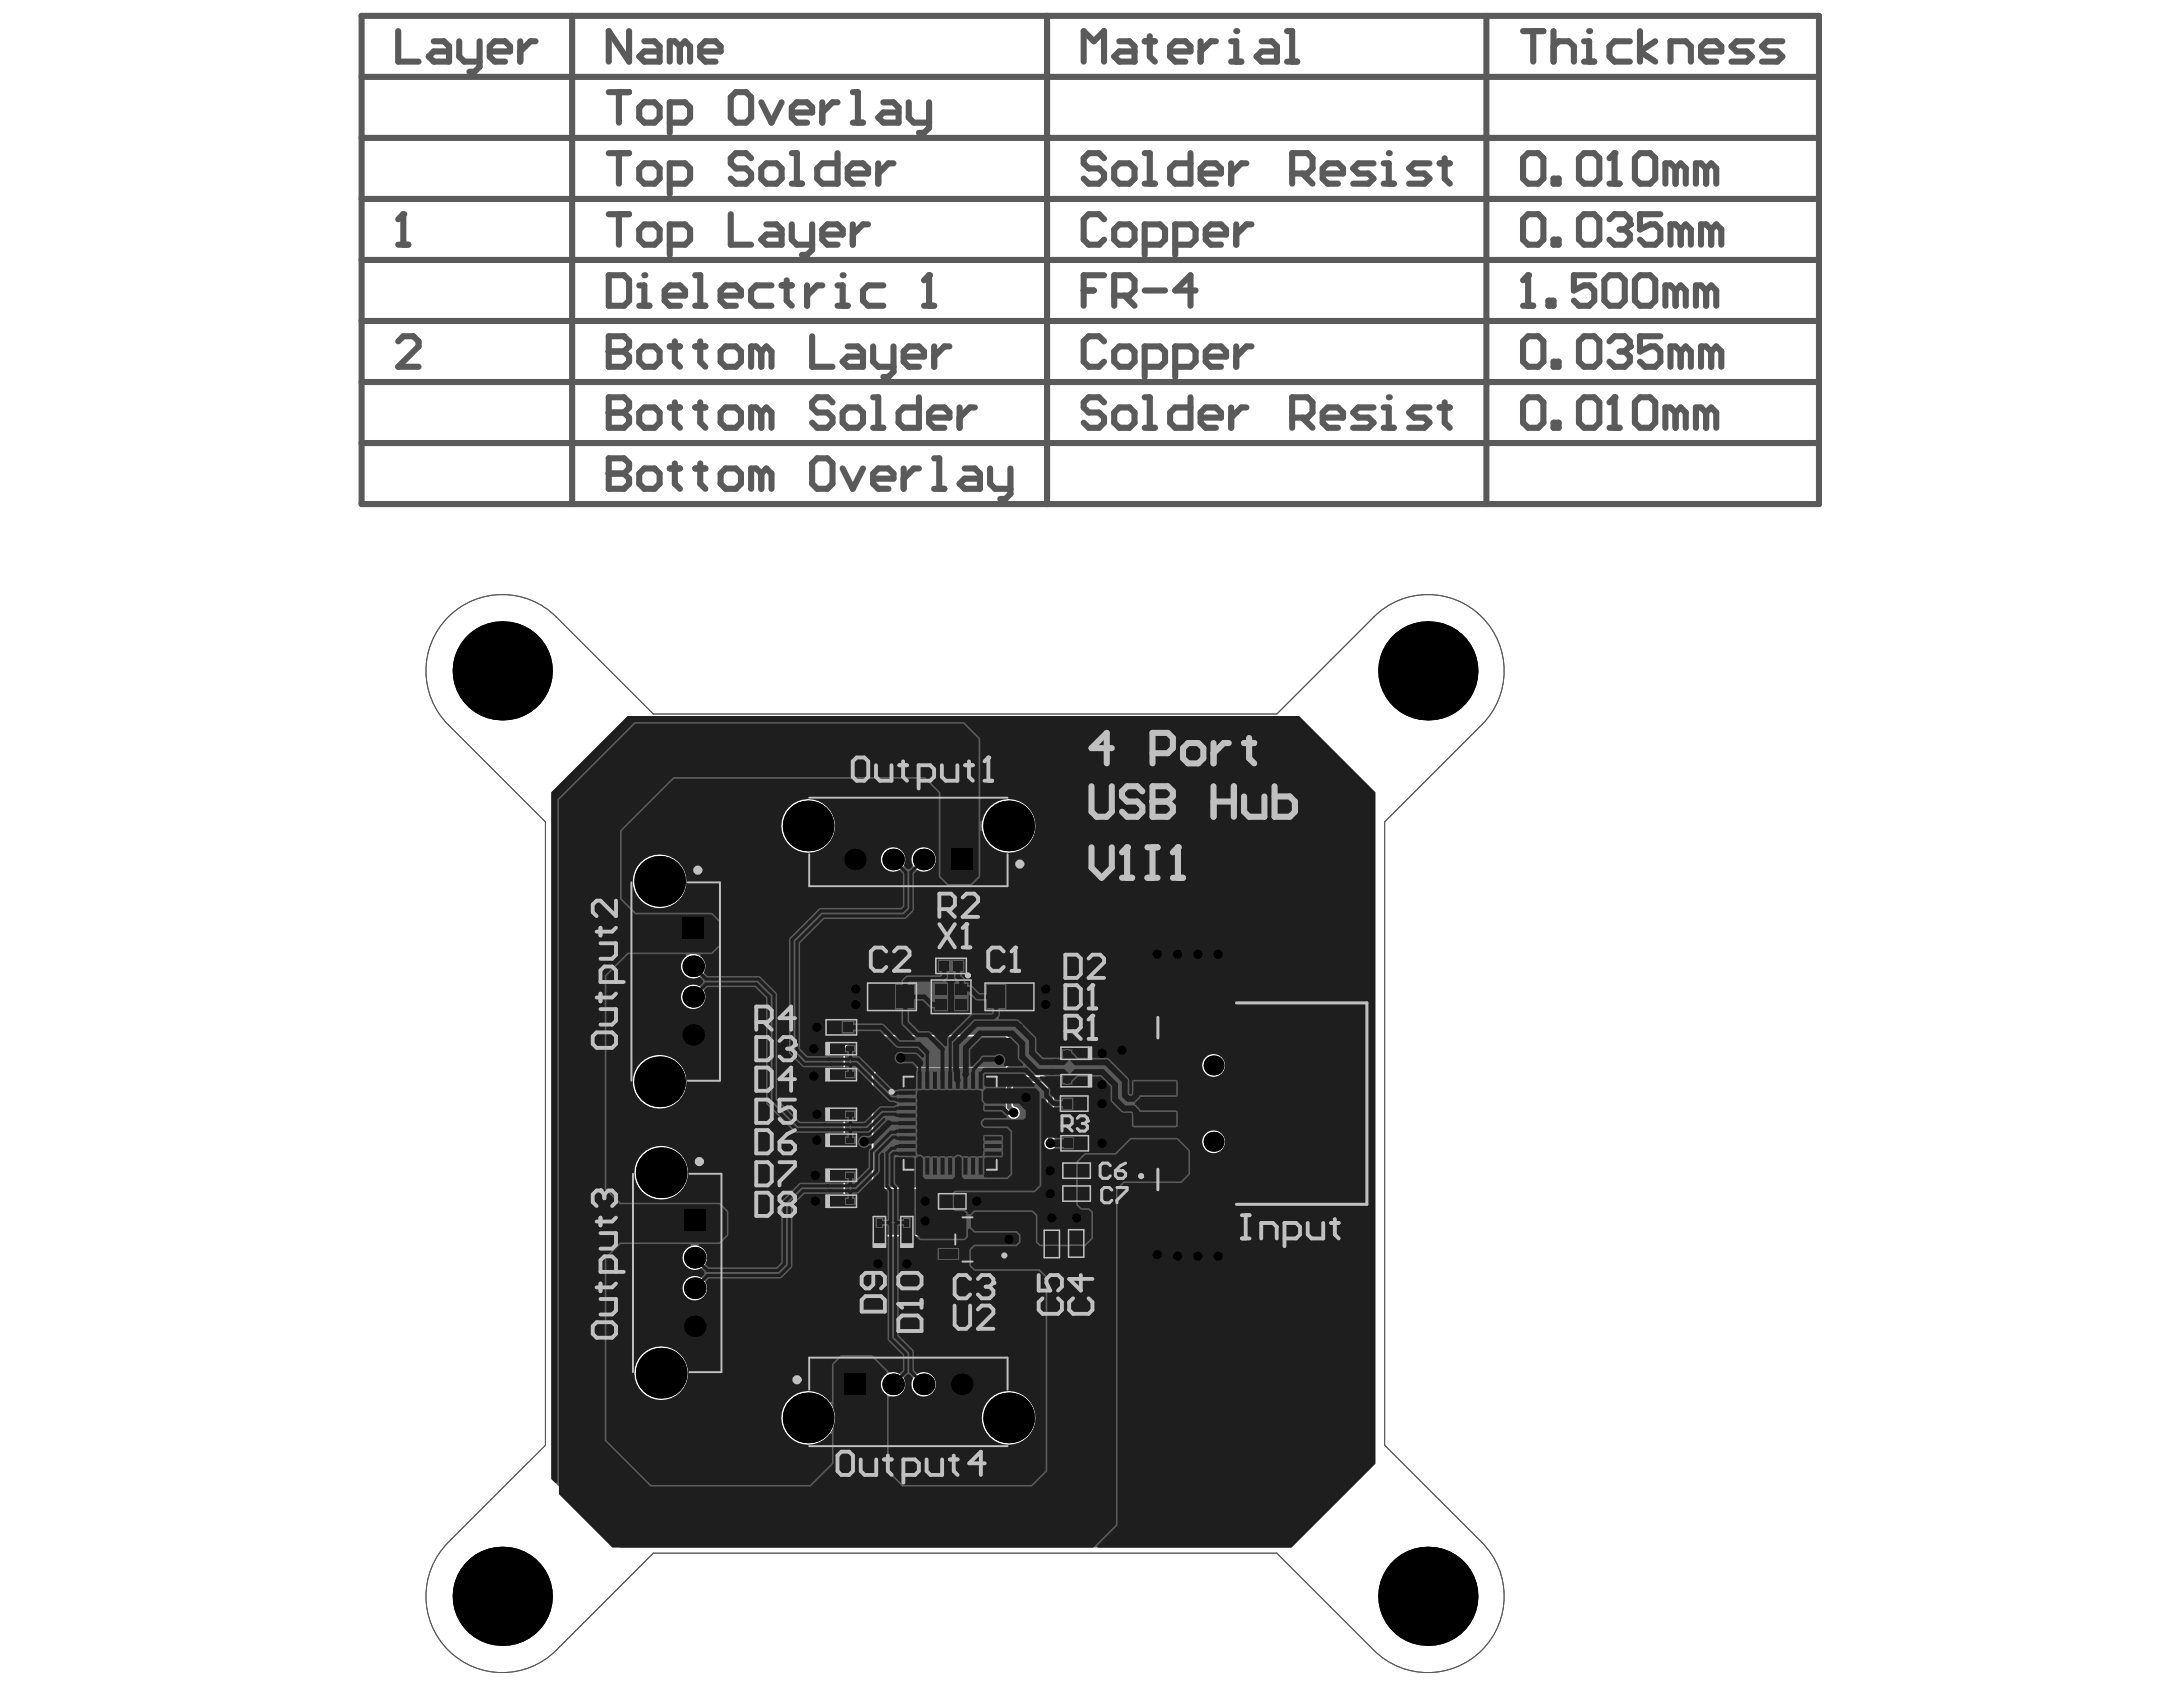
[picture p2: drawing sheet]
<svg xmlns="http://www.w3.org/2000/svg" width="279mm" height="216mm" viewBox="0 0 279 216" stroke-linecap="round" stroke-linejoin="round" font-family="sans-serif">
<path d="M144.6 124.2h13v3.7h17.8v26.7h-17.8v3.7h-13z" fill="none" stroke="#5a5a5a" stroke-width=".13"/>
<path d="M148.2 128.4h26.8v25.7h-26.8z" fill="none" stroke="#5a5a5a" stroke-width=".2"/>
<path d="M171.9 144.1h2v-1l-.4-.3h-.3l-.3 .3v1M172.2 144.8l-.3 .3v.7l.3 .3h1.3l.4-.3v-.7l-.4-.3M173.2 148.1v-1l-.3-.3h-.7l-.3 .3v1h2" fill="none" stroke="#5a5a5a" stroke-width=".5"/>
<circle cx="172.9" cy="144.1" r=".25" fill="#5a5a5a"/>
<path d="M171.9 132.9v1.3h2v-1.3M171.9 137.2l.3-.4h1.3l.4 .4v1h-2zM171.9 138.8v1.3h2v-1.3M172.2 134.9l-.3 .3v.6l.3 .4h1.3l.4-.4v-.6l-.4-.3h-.6v.6M172.9 133.5v.7M172.9 139.5v.6M171.9 144.1v-1l.3-.3h.4l.3 .3v1" fill="none" stroke="#5a5a5a" stroke-width=".5"/>
<circle cx="146" cy="150.5" r=".2" fill="none" stroke="#5a5a5a" stroke-width=".39"/>
<g fill="none" stroke="#5a5a5a" stroke-width=".78">
<path d="M46.3 2h186.5v62.5h-186.5zM46.3 17.6h186.5M46.3 9.8h186.5M73.2 2v62.5M134 2v62.5M190.2 2v62.5M46.3 33.3h186.5M46.3 25.5h186.5M51 31.3h1.3M51.6 27.4v3.9M46.3 56.7h186.5M46.3 48.9h186.5"/>
<path d="M46.3 41.1h186.5M51 43.7l.6-.7h1.3l.7 .7v.6l-2.6 2.6h2.6"/>
</g>
<path d="M71.2 79l12.4 12.4h79.8l12.4-12.4M57.4 92.8l12.4 12.4v79.8l-12.4 12.4M189.7 92.8l-12.5 12.4v79.8l12.5 12.4M71.2 211.2l12.4-12.4h79.8l12.4 12.4" fill="none" stroke="#5a5a5a" stroke-width=".13"/>
<circle cx="51.6" cy="27.4" r=".39" fill="#5a5a5a"/>
<path d="M51 4v3.9h2.6M55.5 5.3h1.3l.7 .6v2h-2l-.6-.7 .6-.6h2M58.8 5.3v1.9l.6 .7h2M61.4 5.3v3.2l-.7 .7h-.6M62.7 6.6h2.6v-.7l-.7-.6h-1.3l-.6 .6v1.3l.6 .7h1.3M66.6 5.3v2.6M68.5 5.3h-.6l-1.3 1.3M51.6 27.4l-.6 .7M77.9 58.7v3.9h2l.6-.7v-.6l-.6-.7h-2" fill="none" stroke="#5a5a5a" stroke-width=".78"/>
<circle cx="77.9" cy="60.6" r=".39" fill="#5a5a5a"/>
<g fill="none" stroke="#5a5a5a" stroke-width=".78">
<path d="M77.9 58.7h2l.6 .6v.7l-.6 .6h-2M77.9 50.8v3.9h2l.6-.6v-.7l-.6-.6h-2M85.7 60h1.3M86.4 59.3v2.6l.6 .7M89 60h1.3M89.6 59.3v2.6l.7 .7M103.9 59.3l.7-.6h1.3l.6 .6v2.6l-.6 .7h-1.3l-.7-.7zM107.8 60l1.4 2.6 1.3-2.6M115.7 60v2.6M117.6 60h-.6l-1.3 1.3M119.6 58.7h.6v3.9M123.5 60h1.3l.6 .6v2h-1.9l-.7-.7 .7-.6h1.9"/>
<path d="M126.7 60v1.9l.7 .7h1.9M129.3 60v3.2l-.6 .7h-.7M81.8 60.6l.7-.6h1.3l.6 .6v1.3l-.6 .7h-1.3l-.7-.7zM92.2 60.6l.7-.6h1.3l.6 .6v1.3l-.6 .7h-1.3l-.7-.7zM97.4 60.6l-.6-.6h-.7v2.6M97.4 60.6v2M97.4 60.6l.7-.6 .6 .6v2M111.8 61.3h2.6v-.7l-.7-.6h-1.3l-.6 .6v1.3l.6 .7h1.3M119.6 62.6h1.3"/>
</g>
<circle cx="77.9" cy="52.8" r=".39" fill="#5a5a5a"/>
<g fill="none" stroke="#5a5a5a" stroke-width=".78">
<path d="M77.9 35.2h2l.6 .7v2.6l-.6 .6h-2zM81.8 39.1h1.3M81.8 36.5h.7v2.6M77.9 50.8h2l.6 .7v.6l-.6 .7h-2M81.8 52.8l.7-.7h1.3l.6 .7v1.3l-.6 .6h-1.3l-.7-.6zM85.7 52.1h1.3M86.4 51.5v2.6l.6 .6M89 52.1h1.3M89.6 51.5v2.6l.7 .6M92.2 52.8l.7-.7h1.3l.6 .7v1.3l-.6 .6h-1.3l-.7-.6zM97.4 52.8l-.6-.7h-.7v2.6M97.4 52.8v1.9"/>
<path d="M97.4 52.8l.7-.7 .6 .7v1.9M106.5 51.5l-.6-.7h-1.3l-.7 .7v.6l.7 .7h1.3l.6 .6v.7l-.6 .6h-1.3l-.7-.6M107.8 52.8l.7-.7h1.3l.7 .7v1.3l-.7 .6h-1.3l-.7-.6zM111.8 50.8h.6v3.9M111.8 54.7h1.3M117.6 50.8v3.9h-1.9l-.7-.6v-1.3l.7-.7h1.9M118.9 53.4h2.6v-.6l-.6-.7h-1.3l-.7 .7v1.3l.7 .6h1.3M122.8 52.1v2.6M124.8 52.1h-.7l-1.3 1.3"/>
</g>
<circle cx="82.5" cy="35.2" r=".39" fill="#5a5a5a"/>
<path d="M85.1 37.8h2.6v-.6l-.7-.7h-1.3l-.6 .7v1.3l.6 .6h1.3M89 39.1h1.3M89 35.2h.6v3.9M92.2 37.8h2.6v-.6l-.6-.7h-1.3l-.7 .7v1.3l.7 .6h1.3M98.7 36.5h-1.9l-.7 .7v1.3l.7 .6h1.9M100 36.5h1.3M100.7 35.9v2.6l.6 .6M103.3 36.5v2.6M105.2 36.5h-.6l-1.3 1.3M107.2 39.1h1.3M107.2 36.5h.6v2.6" fill="none" stroke="#5a5a5a" stroke-width=".78"/>
<circle cx="107.8" cy="35.2" r=".39" fill="#5a5a5a"/>
<path d="M113.1 36.5h-2l-.6 .7v1.3l.6 .6h2M118.3 39.1h1.3M118.9 35.2v3.9" fill="none" stroke="#5a5a5a" stroke-width=".78"/>
<circle cx="118.9" cy="35.2" r=".39" fill="#5a5a5a"/>
<g fill="none" stroke="#5a5a5a" stroke-width=".78">
<path d="M77.9 19.6h2.6M79.2 19.6v3.9M80.5 4v3.9l-2.6-3.9v3.9M82.5 5.3h1.3l.6 .6v2h-1.9l-.7-.7 .7-.6h1.9M87 5.9l-.6-.6h-.7v2.6M87 5.9l.7-.6 .6 .6v2M87 5.9v2M89.6 6.6h2.6v-.7l-.6-.6h-1.3l-.7 .6v1.3l.7 .7h1.3M101.3 19.6h.7v3.9M107.2 19.6v3.9h-2l-.6-.6v-1.3l.6-.7h2M81.8 21.6l.7-.7h1.3l.6 .7v1.3l-.6 .6h-1.3l-.7-.6zM85.7 23.5h2l.6-.6v-1.3l-.6-.7h-2v3.9"/>
<path d="M96.1 20.3l-.6-.7h-1.3l-.7 .7v.6l.7 .7h1.3l.6 .6v.7l-.6 .6h-1.3l-.7-.6M97.4 21.6l.7-.7h1.3l.6 .7v1.3l-.6 .6h-1.3l-.7-.6zM101.3 23.5h1.3M108.5 22.2h2.6v-.6l-.6-.7h-1.3l-.7 .7v1.3l.7 .6h1.3M112.4 20.9v2.6M114.4 20.9h-.7l-1.3 1.3M118.9 35.2l-.6 .7M141.3 51.5l-.6-.7h-1.3l-.7 .7v.6l.7 .7h1.3l.6 .6v.7l-.6 .6h-1.3l-.7-.6M142.6 52.8l.7-.7h1.3l.6 .7v1.3l-.6 .6h-1.3l-.7-.6zM146.5 50.8h.7v3.9M146.5 54.7h1.3M152.4 50.8v3.9h-2l-.6-.6v-1.3l.6-.7h2"/>
<path d="M153.7 53.4h2.6v-.6l-.7-.7h-1.3l-.6 .7v1.3l.6 .6h1.3M157.6 52.1v2.6M159.5 52.1h-.6l-1.3 1.3M165.4 53.4h1.9l.7-.6v-1.3l-.7-.7h-1.9v3.9M166.7 53.4l1.3 1.3M169.3 53.4h2.6v-.6l-.7-.7h-1.3l-.6 .7v1.3l.6 .6h1.3M175.8 52.1h-2l-.6 .7 .6 .6h1.3l.7 .7-.7 .6h-1.9M177.1 54.7h1.3M177.1 52.1h.6v2.6"/>
</g>
<circle cx="177.7" cy="50.8" r=".39" fill="#5a5a5a"/>
<g fill="none" stroke="#5a5a5a" stroke-width=".78">
<path d="M146.5 19.6h.7v3.9M152.4 19.6v3.9h-2l-.6-.6v-1.3l.6-.7h2M138.7 37.2h1.3M141.3 35.2h-2.6v3.9M141.3 20.3l-.6-.7h-1.3l-.7 .7v.6l.7 .7h1.3l.6 .6v.7l-.6 .6h-1.3l-.7-.6M142.6 37.8h2l.6-.6v-1.3l-.6-.7h-2v3.9M142.6 21.6l.7-.7h1.3l.6 .7v1.3l-.6 .6h-1.3l-.7-.6zM143.9 37.8l1.3 1.3M146.5 37.2h2.6M146.5 23.5h1.3M153 37.2h-2.6l2-2v3.9M153.7 22.2h2.6v-.6l-.7-.7h-1.3l-.6 .7v1.3l.6 .6h1.3"/>
<path d="M157.6 20.9v2.6M159.5 20.9h-.6l-1.3 1.3M165.4 22.2h1.9l.7-.6v-1.3l-.7-.7h-1.9v3.9M166.7 22.2l1.3 1.3M169.3 22.2h2.6v-.6l-.7-.7h-1.3l-.6 .7v1.3l.6 .6h1.3M175.8 20.9h-2l-.6 .7 .6 .6h1.3l.7 .7-.7 .6h-1.9M177.1 23.5h1.3M177.1 20.9h.6v2.6M183 52.1h-2l-.6 .7 .6 .6h1.3l.7 .7-.7 .6h-1.9M184.3 52.1h1.3M184.9 51.5v2.6l.7 .6"/>
</g>
<circle cx="177.7" cy="19.6" r=".39" fill="#5a5a5a"/>
<path d="M138.7 7.9v-3.9l1.3 1.3 1.3-1.3v3.9M143.3 5.3h1.3l.6 .6v2h-1.9l-.7-.7 .7-.6h1.9M146.5 5.3h1.3M147.2 4.6v2.6l.6 .7M149.8 6.6h2.6v-.7l-.7-.6h-1.3l-.6 .6v1.3l.6 .7h1.3M153.7 5.3v2.6M155.6 5.3h-.6l-1.3 1.3M157.6 5.3h.6v2.6M157.6 7.9h1.3M183 20.9h-2l-.6 .7 .6 .6h1.3l.7 .7-.7 .6h-1.9M184.3 20.9h1.3M184.9 20.3v2.6l.7 .6" fill="none" stroke="#5a5a5a" stroke-width=".78"/>
<circle cx="158.2" cy="4" r=".39" fill="#5a5a5a"/>
<path d="M161.5 5.3h1.3l.6 .6v2h-1.9l-.7-.7 .7-.6h1.9M164.7 7.9h1.3M164.7 4h.7v3.9M77.9 43v3.9h2l.6-.6v-.7l-.6-.6h-2" fill="none" stroke="#5a5a5a" stroke-width=".78"/>
<circle cx="77.9" cy="45" r=".39" fill="#5a5a5a"/>
<g fill="none" stroke="#5a5a5a" stroke-width=".78">
<path d="M77.9 11.8h2.6M79.2 11.8v3.9M81.8 13.7l.7-.6h1.3l.6 .6v1.3l-.6 .7h-1.3l-.7-.7zM85.7 15.7h2l.6-.7v-1.3l-.6-.6h-2v3.9M93.5 12.4l.7-.6h1.3l.6 .6v2.6l-.6 .7h-1.3l-.7-.7zM97.4 13.1l1.3 2.6 1.3-2.6M101.3 14.4h2.6v-.7l-.6-.6h-1.3l-.7 .6v1.3l.7 .7h1.3M105.2 13.1v2.6M107.2 13.1h-.7l-1.3 1.3M109.2 11.8h.6v3.9M109.2 15.7h1.3M113.1 13.1h1.3l.6 .6v2h-1.9l-.7-.7 .7-.6h1.9"/>
<path d="M116.3 13.1v1.9l.7 .7h1.9M118.9 13.1v3.2l-.6 .7h-.7M77.9 27.4h2.6M79.2 27.4v3.9M81.8 29.4l.7-.7h1.3l.6 .7v1.3l-.6 .6h-1.3l-.7-.6zM85.7 31.3h2l.6-.6v-1.3l-.6-.7h-2v3.9M93.5 27.4v3.9h2.6M98.1 28.7h1.3l.6 .7v1.9h-1.9l-.7-.6 .7-.7h1.9M101.3 28.7v2l.7 .6h1.9M103.9 28.7v3.3l-.6 .6h-.7M105.2 30h2.6v-.6l-.6-.7h-1.3l-.7 .7v1.3l.7 .6h1.3M109.2 28.7v2.6"/>
<path d="M111.1 28.7h-.6l-1.3 1.3M141.3 28.1l-.6-.7h-1.3l-.7 .7v2.6l.7 .6h1.3l.6-.6M142.6 29.4l.7-.7h1.3l.6 .7v1.3l-.6 .6h-1.3l-.7-.6zM146.5 31.3h2l.6-.6v-1.3l-.6-.7h-2v3.9M150.4 31.3h2l.6-.6v-1.3l-.6-.7h-2v3.9M154.3 30h2.6v-.6l-.6-.7h-1.3l-.7 .7v1.3l.7 .6h1.3M158.2 28.7v2.6M160.2 28.7h-.7l-1.3 1.3M77.9 43h2l.6 .7v.6l-.6 .7h-2M81.8 45l.7-.7h1.3l.6 .7v1.3l-.6 .6h-1.3l-.7-.6zM85.7 44.3h1.3M86.4 43.7v2.6l.6 .6"/>
<path d="M89 44.3h1.3M89.6 43.7v2.6l.7 .6M92.2 45l.7-.7h1.3l.6 .7v1.3l-.6 .6h-1.3l-.7-.6zM97.4 45l-.6-.7h-.7v2.6M97.4 45v1.9M97.4 45l.7-.7 .6 .7v1.9M103.9 43v3.9h2.6M108.5 44.3h1.3l.7 .7v1.9h-2l-.7-.6 .7-.7h2M111.8 44.3v2l.6 .6h2M114.4 44.3v3.3l-.7 .6h-.6M115.7 45.6h2.6v-.6l-.7-.7h-1.3l-.6 .7v1.3l.6 .6h1.3M119.6 44.3v2.6"/>
<path d="M121.5 44.3h-.6l-1.3 1.3M141.3 43.7l-.6-.7h-1.3l-.7 .7v2.6l.7 .6h1.3l.6-.6M142.6 45l.7-.7h1.3l.6 .7v1.3l-.6 .6h-1.3l-.7-.6zM146.5 46.9h2l.6-.6v-1.3l-.6-.7h-2v3.9M150.4 46.9h2l.6-.6v-1.3l-.6-.7h-2v3.9M154.3 45.6h2.6v-.6l-.6-.7h-1.3l-.7 .7v1.3l.7 .6h1.3M158.2 44.3v2.6M160.2 44.3h-.7l-1.3 1.3M194.9 51.5l.7-.7h1.3l.6 .7v2.6l-.6 .6h-1.3l-.7-.6zM198.8 54.1h.7v.6h-.7zM202.1 51.5l.6-.7h1.3l.7 .7v2.6l-.7 .6h-1.3l-.6-.6zM206 54.7h1.3"/>
<path d="M206.6 50.8v3.9"/>
</g>
<circle cx="206.6" cy="50.8" r=".39" fill="#5a5a5a"/>
<path d="M195.6 43h1.3l.6 .7v2.6l-.6 .6h-1.3l-.7-.6v-2.6zM198.8 46.3h.7v.6h-.7zM202.1 43.7l.6-.7h1.3l.7 .7v2.6l-.7 .6h-1.3l-.6-.6zM206 43.7l.6-.7h1.3l.7 .7v.6M206.6 50.8l-.6 .7M209.2 51.5l.7-.7h1.3l.7 .7v2.6l-.7 .6h-1.3l-.7-.6zM214.5 52.8l-.7-.7h-.6v2.6M214.5 52.8v1.9M214.5 52.8l.6-.7 .7 .7v1.9M218.4 52.8l-.7-.7h-.6v2.6M218.4 52.8v1.9M218.4 52.8l.6-.7 .7 .7v1.9" fill="none" stroke="#5a5a5a" stroke-width=".78"/>
<circle cx="208.6" cy="44.3" r=".39" fill="#5a5a5a"/>
<path d="M194.9 39.1h1.3M195.6 35.2v3.9M207.3 45h.6M207.9 45l.7 .6v.7l-.7 .6h-1.3l-.6-.6M208.6 44.3l-.7 .7M212.5 43h-2.6v2l1.3-.7h.7l.6 .7v1.3l-.6 .6h-1.3l-.7-.6M215.1 45l-.6-.7h-.7v2.6M215.1 45v1.9M215.1 45l.7-.7 .6 .7v1.9M219 45l-.6-.7h-.7v2.6M219 45v1.9M219 45l.7-.7 .6 .7v1.9" fill="none" stroke="#5a5a5a" stroke-width=".78"/>
<circle cx="195.6" cy="35.2" r=".39" fill="#5a5a5a"/>
<g fill="none" stroke="#5a5a5a" stroke-width=".78">
<path d="M195.6 35.2l-.7 .7M195.6 27.4h1.3l.6 .7v2.6l-.6 .6h-1.3l-.7-.6v-2.6zM198.2 38.5h.6v.6h-.6zM198.8 30.7h.7v.6h-.7zM202.1 28.1l.6-.7h1.3l.7 .7v2.6l-.7 .6h-1.3l-.6-.6zM204 35.2h-2.6v2l1.3-.7h.7l.6 .7v1.3l-.6 .6h-1.3l-.7-.6M205.3 35.9l.7-.7h1.3l.6 .7v2.6l-.6 .6h-1.3l-.7-.6zM206 28.1l.6-.7h1.3l.7 .7v.6M209.9 35.2h1.3l.7 .7v2.6l-.7 .6h-1.3l-.7-.6v-2.6zM214.5 37.2l-.7-.7h-.6v2.6M214.5 37.2v1.9M214.5 37.2l.6-.7 .7 .7v1.9"/>
<path d="M218.4 37.2l-.7-.7h-.6v2.6M218.4 37.2v1.9M218.4 37.2l.6-.7 .7 .7v1.9"/>
</g>
<circle cx="208.6" cy="28.7" r=".39" fill="#5a5a5a"/>
<g fill="none" stroke="#5a5a5a" stroke-width=".78">
<path d="M195.6 19.6h1.3l.6 .7v2.6l-.6 .6h-1.3l-.7-.6v-2.6zM206.6 19.6v3.9M198.8 22.9h.7v.6h-.7zM202.1 20.3l.6-.7h1.3l.7 .7v2.6l-.7 .6h-1.3l-.6-.6zM206 23.5h1.3M207.3 29.4h.6M207.9 29.4l.7 .6v.7l-.7 .6h-1.3l-.6-.6M208.6 28.7l-.7 .7M212.5 27.4h-2.6v2l1.3-.7h.7l.6 .7v1.3l-.6 .6h-1.3l-.7-.6M215.1 29.4l-.6-.7h-.7v2.6M215.1 29.4v1.9M215.1 29.4l.7-.7 .6 .7v1.9"/>
<path d="M219 29.4l-.6-.7h-.7v2.6M219 29.4v1.9M219 29.4l.7-.7 .6 .7v1.9"/>
</g>
<circle cx="206.6" cy="19.6" r=".39" fill="#5a5a5a"/>
<g fill="none" stroke="#5a5a5a" stroke-width=".78">
<path d="M194.9 4h2.6M196.2 4v3.9M198.8 4v3.9M198.8 5.9l.7-.6h1.3l.6 .6v2M202.7 5.3h.7v2.6M202.7 7.9h1.3M206.6 19.6l-.6 .7M209.9 19.6h1.3l.7 .7v2.6l-.7 .6h-1.3l-.7-.6v-2.6zM214.5 21.6l-.7-.7h-.6v2.6M214.5 21.6v1.9M214.5 21.6l.6-.7 .7 .7v1.9M218.4 21.6l-.7-.7h-.6v2.6"/>
<path d="M218.4 21.6v1.9M218.4 21.6l.6-.7 .7 .7v1.9"/>
</g>
<circle cx="203.4" cy="4" r=".39" fill="#5a5a5a"/>
<path d="M208.6 5.3h-2l-.6 .6v1.3l.6 .7h2M209.9 4v3.9M211.9 5.3l-2 1.3 2 1.3M213.8 7.9v-2.6h2l.6 .6v2M217.7 6.6h2.6v-.7l-.6-.6h-1.3l-.7 .6v1.3l.7 .7h1.3M224.2 5.3h-1.9l-.7 .6 .7 .7h1.3l.6 .6-.6 .7h-2M228.1 5.3h-1.9l-.7 .6 .7 .7h1.3l.6 .6-.6 .7h-2" fill="none" stroke="#5a5a5a" stroke-width=".78"/>
<path d="M71.2 79a9.8 9.8 0 0 0-13.8 0 9.8 9.8 0 0 0 0 13.8M175.8 79a9.8 9.8 0 0 1 13.9 0 9.8 9.8 0 0 1 0 13.8M57.4 197.4a9.8 9.8 0 0 0 0 13.8 9.8 9.8 0 0 0 13.8 0M189.7 197.4a9.8 9.8 0 0 1 0 13.8 9.8 9.8 0 0 1-13.9 0" fill="none" stroke="#5a5a5a" stroke-width=".13"/>
<g fill="none" stroke="#5a5a5a" stroke-width=".2">
<path d="M80.3 109h7.9v3.4h4.4v26.4h-4.4v3.4h-7.9zM99.7 101.6h33.2v7.9h-3.5v4.4h-26.3v-4.4h-3.4zM105.7 136.7h3.9v1.6h-3.9zM105.7 133.4h3.9v1.6h-3.9zM105.7 130.5h3.9v2h-3.9zM106.1 133.4v1.6M106.1 136.7v1.6M111 125.8h6.3v3.5h-6.3zM114.6 136.7h14v14.1h-14zM119.2 125.4h5.1v4.3h-5.1zM119.8 122.6h3.9v2h-3.9zM126.1 125.8h6.2v3.5h-6.2z"/>
<path d="M135.8 134h3.9v1.6h-3.9zM135.8 137.5h3.9v1.6h-3.9zM139.3 134v1.6M139.3 137.5v1.6M80.5 146.3h7.9v3.4h4.4v26.4h-4.4v3.4h-7.9zM105.7 153h3.9v1.5h-3.9zM105.7 149.6h3.9v1.6h-3.9zM105.7 145.1h3.9v1.6h-3.9zM105.7 141.8h3.9v1.6h-3.9zM106.1 141.8v1.6M106.1 145.1v1.6M106.1 149.6v1.6"/>
<path d="M106.1 153v1.5M111.8 155.7h1.5v3.9h-1.5zM111.8 159.2h1.5M115.3 155.7h1.5v3.9h-1.5zM115.3 159.2h1.5M119.7 155.3h8.3v6.6h-8.3zM120.1 152.8h3.5v1.9h-3.5zM133.6 157.4h2v3.6h-2zM135.7 140.3h3.5v1.9h-3.5zM135.8 145.3h3.5v2h-3.5zM136 148.8h3.6v2h-3.6zM136 151.8h3.6v1.9h-3.6z"/>
<path d="M136.8 157.4h1.9v3.5h-1.9zM103.1 173.3h26.3v4.4h3.5v7.9h-33.2v-7.9h3.4z"/>
</g>
<g fill="#5a5a5a">
<path d="M111.8 159.2h1.5v.4h-1.5z" fill-rule="evenodd"/>
<path d="M105.7 153h.4v1.5h-.4z" fill-rule="evenodd"/>
<path d="M105.7 149.6h.4v1.6h-.4z" fill-rule="evenodd"/>
<path d="M105.7 145.1h.4v1.6h-.4z" fill-rule="evenodd"/>
<path d="M105.7 141.8h.4v1.6h-.4z" fill-rule="evenodd"/>
<path d="M105.7 133.4h.4v1.6h-.4z" fill-rule="evenodd"/>
<path d="M105.7 136.7h.4v1.6h-.4z" fill-rule="evenodd"/>
<path d="M139.3 137.5h.4v1.6h-.4z" fill-rule="evenodd"/>
<path d="M139.3 134h.4v1.6h-.4z" fill-rule="evenodd"/>
<path d="M115.3 159.2h1.5v.4h-1.5z" fill-rule="evenodd"/>
</g>
<g fill="#5a5a5a">
<path d="M84.7 158.3h.2v.2a.12 .12 0 0 0-.1 .1 .12 .12 0 0 0 .2 .1h.6v.2h-.6a.35 .35 0 0 1-.4-.2 .35 .35 0 0 1 .1-.4z"/>
<path d="M112 180.5h.2v.6a.32 .32 0 0 1-.3 .4 .32 .32 0 0 1-.3-.3h.2a.11 .11 0 0 0 .1 .1 .11 .11 0 0 0 .1-.1z"/>
<path d="M112.5 180.5h.5v.1h-.4v.2a.35 .35 0 0 1 .4 .3 .35 .35 0 0 1-.2 .4 .35 .35 0 0 1-.4-.3h.2a.16 .16 0 0 0 .2 .1 .16 .16 0 0 0 0-.3v-.1l-.2 .1h-.2z"/>
<path d="M117.7 143.3h.2v.6a.21 .21 0 0 0 .2 .3 .21 .21 0 0 0 .2-.3v-.6h.2v.6a.4 .4 0 0 1-.3 .4 .4 .4 0 0 1-.5-.2z"/>
<path d="M118.7 143.6l.2-.1 .1-.2h.2v1h-.2v-.7l-.3 .1z"/>
<path d="M120.9 123.4a.35 .35 0 0 1 .6 0 .35 .35 0 0 1-.2 .5l-.1 .1h.3v.2h-.6v-.2l.4-.3a.15 .15 0 0 0 .1-.2 .15 .15 0 0 0-.2-.1 .15 .15 0 0 0-.1 .2l-.2-.1z"/>
<path d="M124.7 158.2a.42 .42 0 0 1 .5-.1 .42 .42 0 0 1 .2 .5v.5h-.2v-.6a.21 .21 0 0 0-.2-.3 .21 .21 0 0 0-.2 .3v.6h-.2v-.8z"/>
<path d="M123.8 158.1h.6v.2l-.2 .1a.38 .38 0 0 0-.2 .5h.2v-.1h.2a.33 .33 0 0 1-.3 .3 .33 .33 0 0 1-.3-.3v-.2l.3-.3h-.3z"/>
<path d="M134.2 159.8l.2-.1 .1 .2a.27 .27 0 0 0-.2 .3 .27 .27 0 0 0 .4 .2 .25 .25 0 0 0 .3-.1 .25 .25 0 0 0-.1-.3l-.1-.1 .1-.2a.49 .49 0 0 1 .1 .7 .49 .49 0 0 1-.7 .1 .46 .46 0 0 1-.1-.7z"/>
<path d="M134.2 159h.1v.3l.2 .1a.34 .34 0 0 1 .3-.5 .34 .34 0 0 1 .4 .3 .34 .34 0 0 1-.3 .4v-.2a.16 .16 0 0 0 .1-.3 .16 .16 0 0 0-.3 .1v.4l-.5-.1z"/>
<path d="M137.4 159.8l.2-.1v.2a.27 .27 0 0 0-.1 .3 .27 .27 0 0 0 .4 .1 .22 .22 0 0 0 .2-.2 .22 .22 0 0 0-.2-.2l.1-.2a.45 .45 0 0 1 .3 .5 .45 .45 0 0 1-.6 .3 .48 .48 0 0 1-.3-.7z"/>
<path d="M138.3 152.2a.5 .5 0 0 1 .8 .1 .5 .5 0 0 1-.4 .7l-.4-.1v-.2h.2a.28 .28 0 0 0 .4 .1 .28 .28 0 0 0 0-.4 .22 .22 0 0 0-.2-.2 .22 .22 0 0 0-.2 .2l-.2-.1z"/>
<path d="M137.8 152h.2v.2l-.3 .6h.5v.2h-.7v-.1l.3-.5z"/>
<path d="M137.2 146.2a.35 .35 0 0 1 .6 .2l-.2 .2a.31 .31 0 0 1 0 .5 .31 .31 0 0 1-.5-.2l.2-.1a.16 .16 0 0 0 .3 .1 .16 .16 0 0 0-.1-.3l-.1 .1v-.2a.13 .13 0 0 0 .2-.1 .13 .13 0 0 0-.2-.1l-.1 .1h-.2z"/>
<path d="M137.1 141.3l.2-.1 .1-.1h.2v1h-.2v-.8l-.2 .2z"/>
<path d="M84.4 121.1l.3-.1v.2h-.1a.13 .13 0 0 0 0 .2 .13 .13 0 0 0 .2 0h.6v.2h-.6a.35 .35 0 0 1-.4-.1 .35 .35 0 0 1 0-.4z"/>
<path d="M84.4 121.9l.3-.1v.2a.15 .15 0 0 0-.1 .1 .15 .15 0 0 0 .2 .2 .15 .15 0 0 0 .1-.2l.1-.1a.11 .11 0 0 0 .1 .2 .11 .11 0 0 0 .1-.1 .11 .11 0 0 0 0-.1v-.2a.29 .29 0 0 1 .2 .3 .29 .29 0 0 1-.4 .2v-.1a.31 .31 0 0 1-.5 .1 .31 .31 0 0 1-.1-.4z"/>
<path d="M115.8 157.8h1v.2h-.7l.1 .2h-.2l-.2-.3z"/>
<path d="M120.6 153.7a.42 .42 0 0 1 .4-.2 .42 .42 0 0 1 .3 .3l-.2 .1a.24 .24 0 0 0-.3-.2 .24 .24 0 0 0-.1 .4 .23 .23 0 0 0 .2 .3 .23 .23 0 0 0 .2-.2h.2a.44 .44 0 0 1-.5 .3 .44 .44 0 0 1-.3-.5z"/>
<path d="M121.6 153.6a.27 .27 0 0 1 .4 0 .27 .27 0 0 1-.1 .4 .3 .3 0 0 1 .2 .5 .3 .3 0 0 1-.5-.1l-.1-.1h.2a.14 .14 0 0 0 .2 0 .14 .14 0 0 0 0-.1 .14 .14 0 0 0-.2-.1v-.2h.2a.11 .11 0 0 0-.1-.2 .11 .11 0 0 0-.1 .1h-.2z"/>
<path d="M120.9 125.8l.5 .4 .5-.3v.2l-.3 .2 .3 .2v.2l-.5-.3-.5 .4v-.3l.3-.2-.3-.2z"/>
<path d="M120.9 127.1h.7l-.1-.2h.2l.2 .3v.1h-1z"/>
<path d="M120.3 105.9a.35 .35 0 0 1 .4-.2 .35 .35 0 0 1 .2 .3h-.2a.13 .13 0 0 0-.1-.1 .13 .13 0 0 0-.1 .2v.6h-.2z"/>
<path d="M119.5 105.7h.6l-.1 .3a.59 .59 0 0 0-.3 .6h.1l.1-.2h.2a.32 .32 0 0 1-.5 .3 .32 .32 0 0 1 .1-.6l.1-.2h-.3z"/>
<path d="M138.3 149.4h.1a.5 .5 0 0 1 .6 .1 .5 .5 0 0 1 0 .6 .5 .5 0 0 1-.6 .1l-.1-.2 .2-.1a.25 .25 0 0 0 .2 .2 .25 .25 0 0 0 .2-.3 .32 .32 0 0 0-.1-.3 .32 .32 0 0 0-.3 0v.1h-.2z"/>
<path d="M107.1 150.2h.6l-.1 .3-.2 .2-.1 .5h-.1a.84 .84 0 0 1 .3-.8h-.4z"/>
<path d="M107.2 142.4h.5v.2h-.4v.1a.33 .33 0 0 1 .4 .3 .33 .33 0 0 1-.3 .4 .33 .33 0 0 1-.3-.3h.1a.17 .17 0 0 0 .3 .1 .17 .17 0 0 0 0-.3 .17 .17 0 0 0-.3 0h-.1z"/>
<path d="M115.8 127a.5 .5 0 0 1 .7 0 .5 .5 0 0 1 .1 .6 .5 .5 0 0 1-.7 .2l-.1-.2 .2-.1a.27 .27 0 0 0 .4 .1 .27 .27 0 0 0 .1-.4 .25 .25 0 0 0-.3-.2 .25 .25 0 0 0-.2 .2z"/>
<path d="M115 126.8h.7l-.1 .3-.1 .1a.38 .38 0 0 0-.2 .5h.1l.1-.2h.2a.33 .33 0 0 1-.5 .3 .33 .33 0 0 1 0-.6l.2-.2h-.4z"/>
<path d="M126.7 127.5h.1a.4 .4 0 0 1 .4-.2 .4 .4 0 0 1 .3 .3l-.2 .1a.27 .27 0 0 0-.4-.1 .27 .27 0 0 0-.1 .4 .22 .22 0 0 0 .2 .2 .22 .22 0 0 0 .3-.2l.2 .1a.46 .46 0 0 1-.6 .2 .46 .46 0 0 1-.3-.6z"/>
<path d="M127.7 127.6l.2-.1v-.1h.2v1h-.2v-.8l-.2 .2z"/>
<path d="M107.1 134.2a.28 .28 0 0 1 .4-.2 .28 .28 0 0 1 0 .5 .31 .31 0 0 1 .1 .5 .31 .31 0 0 1-.5-.1v-.2h.1a.15 .15 0 0 0 .2 .2 .15 .15 0 0 0 .2-.2 .15 .15 0 0 0-.2-.1h-.1v-.2a.12 .12 0 0 0 .1-.1 .12 .12 0 0 0-.2-.1l-.1 .1z"/>
<path d="M137.8 137.5h.2v.8l.3-.2v.2l-.2 .1-.1 .2h-.2z"/>
<path d="M137.7 134h.7l-.1 .3-.3 .3a.16 .16 0 0 0-.2 .2 .16 .16 0 0 0 .3 0l.1-.1 .1 .1a.33 .33 0 0 1-.5 .2 .33 .33 0 0 1 .1-.6l.2-.2h-.4z"/>
<path d="M85 159.2v.3h.3zM84.8 159h.2l.6 .5v.1h-.6v.2h-.2v-.2h-.2v-.1h.2z"/>
<path d="M120.1 123.4v.3h.3a.13 .13 0 0 0 .1-.2 .13 .13 0 0 0-.1-.1zM119.9 123.2l.5 .1a.28 .28 0 0 1 .3 .2 .28 .28 0 0 1-.2 .3l.2 .1 .1 .3h-.2l-.3-.4h-.2v.4h-.2z"/>
<path d="M137.6 159.2l.3 .2v-.2zM137.3 159h.6v-.1h.2v.1h.2v.2h-.2v.4h-.2l-.6-.5z"/>
<path d="M136.4 146.3v.2h.2a.13 .13 0 0 0 .2-.1 .13 .13 0 0 0-.2-.1zM136.2 146.1h.4a.28 .28 0 0 1 .4 .2 .28 .28 0 0 1-.3 .4l.4 .4h-.3l-.3-.4h-.1v.4h-.2z"/>
<path d="M136.3 141.2v.3h.3a.13 .13 0 0 0 .1-.2 .13 .13 0 0 0-.1-.1zM136.1 141.1h.5a.28 .28 0 0 1 .3 .2 .28 .28 0 0 1-.2 .3l.3 .5h-.2l-.3-.4-.1-.1-.1 .5h-.2z"/>
<path d="M112.5 158.7v.3h.6v-.1a.28 .28 0 0 0-.1-.3 .28 .28 0 0 0-.3 0zM112.3 158.6a.55 .55 0 0 1 .6-.2 .55 .55 0 0 1 .4 .4v.4h-1z"/>
<path d="M112.5 157.9a.18 .18 0 0 0 .3 0 .18 .18 0 0 0-.3 0zM112.4 157.7h.1a.49 .49 0 0 1 .5-.1 .49 .49 0 0 1 .3 .4l-.2 .3v-.2a.16 .16 0 0 0 0-.3 .16 .16 0 0 0-.2 0 .3 .3 0 0 1-.2 .5 .3 .3 0 0 1-.4-.4z"/>
<path d="M116 158.7v.3h.6v-.1a.37 .37 0 0 0-.6-.2zM115.8 158.6a.54 .54 0 0 1 1 .1v.5h-1z"/>
<path d="M116 157.1a.37 .37 0 0 0 .5 .2l.2-.1a.46 .46 0 0 0-.7-.1zM115.9 156.9a.61 .61 0 0 1 .9 .2 .5 .5 0 0 1-.7 .4 .32 .32 0 0 1-.3-.2 .32 .32 0 0 1 .1-.4z"/>
<path d="M137.6 149.3a.38 .38 0 0 1 .4 0 .38 .38 0 0 1 .2 .4 .51 .51 0 0 1-.4 .6l-.2-.1-.1-.2h.2a.14 .14 0 0 0 .1 .1 .14 .14 0 0 0 .1-.2l.1-.1a.32 .32 0 0 1-.5 0 .32 .32 0 0 1 .1-.5zM137.6 149.6a.2 .2 0 0 0 .4 0 .2 .2 0 0 0-.4 0z"/>
<path d="M106.3 150.4v.7a.3 .3 0 0 0 .4-.2v-.1a.33 .33 0 0 0 0-.3 .33 .33 0 0 0-.4-.1zM106.1 150.2h.4a.5 .5 0 0 1 .4 .5 .5 .5 0 0 1-.2 .5h-.6z"/>
<path d="M106.3 142.5v.7h.2a.37 .37 0 0 0 .2-.6zM106.1 142.4h.4a.51 .51 0 0 1 .4 .4 .51 .51 0 0 1-.2 .5l-.6 .1z"/>
<path d="M106.1 131.2v.3h.2a.14 .14 0 0 0 .2-.1 .14 .14 0 0 0-.2-.2zM105.9 131.1h.5a.28 .28 0 0 1 .3 .2 .28 .28 0 0 1-.2 .3l.3 .5h-.2l-.2-.2a.2 .2 0 0 0-.1-.2 .2 .2 0 0 0-.2 0v.4h-.2z"/>
<path d="M107.2 131.4l-.2 .3h.2zM107.2 131.1h.2v.6h.1l-.1 .4h-.2v-.2h-.3v-.2z"/>
<path d="M106.3 153.7v.7h.2a.34 .34 0 0 0 .2-.3 .34 .34 0 0 0-.1-.3zM106.1 153.5h.4a.53 .53 0 0 1 .4 .5 .53 .53 0 0 1-.3 .5h-.5z"/>
<path d="M107.2 153.8a.15 .15 0 0 0 .3 0 .15 .15 0 0 0-.3 0zM107.2 154.2a.16 .16 0 0 0 .3 0 .16 .16 0 0 0-.3 0zM107.1 153.6a.32 .32 0 0 1 .4-.1 .32 .32 0 0 1 .1 .4l-.1 .1a.32 .32 0 0 1 .1 .4 .32 .32 0 0 1-.5 0 .32 .32 0 0 1 .1-.4 .21 .21 0 0 1-.1-.4z"/>
<path d="M106.3 145.9v.7h.2a.37 .37 0 0 0 .2-.6l-.1-.1zM106.1 145.7h.4a.51 .51 0 0 1 .4 .4 .51 .51 0 0 1-.2 .6h-.6z"/>
<path d="M107.1 145.9a.33 .33 0 0 1 .3-.2 .33 .33 0 0 1 .3 .3h-.2a.13 .13 0 0 0-.2-.1 .13 .13 0 0 0-.1 .2v.1a.3 .3 0 0 1 .5 0 .3 .3 0 0 1-.1 .4 .35 .35 0 0 1-.4 .1 .35 .35 0 0 1-.1-.4zM107.3 146.2v.1a.17 .17 0 0 0 0 .2 .17 .17 0 0 0 .2 0 .17 .17 0 0 0 0-.2z"/>
<path d="M106.3 134.2v.6h.2a.34 .34 0 0 0 .2-.3 .34 .34 0 0 0-.2-.3zM106.1 134h.4a.5 .5 0 0 1 .4 .3 .5 .5 0 0 1-.1 .6l-.2 .1h-.5z"/>
<path d="M106.3 137.5v.7h.2a.37 .37 0 0 0 .2-.6zM106.1 137.3h.4a.51 .51 0 0 1 .4 .5 .51 .51 0 0 1-.2 .5h-.6z"/>
<path d="M107.4 137.6l-.2 .4h.2zM107.4 137.3h.2v.7h.1v.1h-.1v.2h-.2v-.2h-.4v-.1z"/>
<path d="M138.7 137.8a.39 .39 0 0 0 .2 .6h.2v-.7zM138.5 137.7l.3-.2h.5v1h-.4a.5 .5 0 0 1-.4-.2 .5 .5 0 0 1 0-.6z"/>
<path d="M138.7 134.3a.36 .36 0 0 0-.1 .3 .36 .36 0 0 0 .3 .3h.2v-.7zM138.6 134.2l.2-.2h.5v1.1h-.5a.53 .53 0 0 1-.2-.9z"/>
</g>
<g fill="none" stroke="#5a5a5a" stroke-width=".5">
<circle cx="123.9" cy="124.8" r=".2"/>
<circle cx="128.5" cy="160.8" r=".2"/>
</g>
<path d="M57.4 79a9.8 9.8 0 0 1 13.8 0l12.4 12.4h79.8l12.4-12.4a9.8 9.8 0 0 1 13.9 0 9.8 9.8 0 0 1 0 13.8l-12.5 12.4v79.8l12.5 12.4a9.8 9.8 0 0 1 0 13.8 9.8 9.8 0 0 1-13.9 0l-12.4-12.4h-79.8l-12.4 12.4a9.8 9.8 0 0 1-13.8 0 9.8 9.8 0 0 1 0-13.8l12.4-12.4v-79.8l-12.4-12.4a9.8 9.8 0 0 1 0-13.8z" fill="none" stroke="#5a5a5a" stroke-width=".13"/>
<path d="M119.4 191.2h31.2v5.9h-31.2z" fill-rule="evenodd" fill="#8c8c8c"/>
<path d="M152 195.1h.5v.5h-.5zM153.4 193.1l.5-.5h1l.5 .5v2l-.5 .5h-1l-.5-.5M157.4 195.1h.5v.5h-.5zM159.4 192.6h1l.5 .5v2l-.5 .5h-1l-.5-.5v-2zM159.9 194.6l-1 1" fill="none" stroke="#8c8c8c" stroke-width=".5"/>
<path d="M122.2 93.1v3.9h-2l-.6-.6v-.7l.6-.6h2M123.5 93.8l.7-.7h1.3l.6 .7v.6l-.6 .7h-1.3l-.7 .6v.7l.7 .6h1.3l.6-.6M127.4 93.1v3.3l.7 .6h1.3l.6-.6v-3.3M135.9 94.4h1.3M136.5 93.8v2.6l-.6 .6M139.1 94.4h.7l1.3 1.3M141.1 94.4v2.6M142.4 95.1l.6-.7h1.3l.7 .7v1.3l-.7 .6h-1.3l-.6-.6zM148.9 95.7h-2l-.6-.6v-1.3l.6-.7h2v3.9M154.1 95.1h2.6l-2-2v3.9" fill="none" stroke="#8c8c8c" stroke-width=".78"/>
<circle cx="122.2" cy="95.1" r=".39" fill="#8c8c8c"/>
<path d="M93.6 97h1.3M94.2 93.1v3.9M96.2 93.1v2.6l1.3 1.3 1.3-1.3v-2.6M100.1 97.7h2.6M106.6 93.1v3.9h-2l-.6-.6v-1.3l.6-.7h2M107.9 94.4v2.6h1.9l.7-.6v-2M111.8 95.1h2.6M111.8 93.1v3.9M114.4 93.1v3.9M122.2 93.1h-2l-.6 .7v.6l.6 .7h2" fill="none" stroke="#8c8c8c" stroke-width=".78"/>
<circle cx="94.2" cy="93.1" r=".39" fill="#8c8c8c"/>
<path d="M87.1 97h1.3M87.7 93.1v3.9M90.3 93.1h1.3M90.3 97h1.3M91 93.1v3.9M94.2 93.1l.7 .7" fill="none" stroke="#8c8c8c" stroke-width=".78"/>
<circle cx="87.7" cy="93.1" r=".39" fill="#8c8c8c"/>
<path d="M87.7 93.1l.7 .7" fill="none" stroke="#8c8c8c" stroke-width=".78"/>
<g fill="#5a5a5a">
<path d="M108.2 134.1l1.4-1.5h19.1l.5 .5v3l-.5 .5h-16.1l-1 .9v14.2l.5 .5h6.8l1 .9v4l-1 .9h-9.3l-1.4-1.4z"/>
<path d="M70.6 101.4l9.7-9.8h86l9.7 9.8v85.9l-10.7 10.8h-85.9l-8.8-8.8zM125.6 105.7a3.5 3.5 0 0 0 6.9 0 3.5 3.5 0 0 0-6.9 0zM100 105.7a3.5 3.5 0 0 0 6.9 0 3.5 3.5 0 0 0-6.9 0zM121.5 108.4v3.2h3.2v-3.2zM116.6 110a1.6 1.6 0 0 0 3.2 0 1.6 1.6 0 0 0-3.2 0zM112.7 110a1.6 1.6 0 0 0 3.2 0 1.6 1.6 0 0 0-3.2 0zM81 112.8a3.5 3.5 0 0 0 6.9 0 3.5 3.5 0 0 0-6.9 0zM87.2 117.2v3.2h3.1v-3.2zM87.1 123.7a1.6 1.6 0 0 0 3.2 0 1.6 1.6 0 0 0-3.2 0zM87.1 127.6a1.6 1.6 0 0 0 3.2 0 1.6 1.6 0 0 0-3.2 0zM153.8 136.4a1.5 1.5 0 0 0 3 0 1.5 1.5 0 0 0-3 0zM130.5 140.5a.8 .8 0 0 0 1.6 0 .8 .8 0 0 0-1.6 0zM81 138.4a3.5 3.5 0 0 0 6.9 0 3.5 3.5 0 0 0-6.9 0zM128.8 138.5l-.1 .4v2.8v.2l.3 .3a.79 .79 0 0 0 .6 1 .79 .79 0 0 0 .9-.7 .79 .79 0 0 0-.7-.9l-.1-.1v-2.4l.4-.5h3.1l.7 .7v6.4a.79 .79 0 0 0-.1 1.2 .79 .79 0 0 0 1.2 0 .79 .79 0 0 0-.1-1.2v-6.6l-.1-.4-1-.9-.4-.2-3.7 .1zM153.8 146.1a1.5 1.5 0 0 0 3 0 1.5 1.5 0 0 0-3 0zM81.2 150.1a3.4 3.4 0 0 0 6.9 0 3.4 3.4 0 0 0-6.9 0zM87.4 154.5v3.1h3.1v-3.1zM108 134v22.7l1.6 1.5h9.4l1.1-1.1v-4l-1.1-1.1h-6.8l-.4-.4v-14l.8-.8h16.1l.7-.7-.1-3.1-.6-.6h-19.1zM87.3 161a1.6 1.6 0 0 0 3.2 0 1.6 1.6 0 0 0-3.2 0zM87.3 164.9a1.6 1.6 0 0 0 3.2 0 1.6 1.6 0 0 0-3.2 0zM107.9 175.6v3.1h3.1v-3.1zM116.6 177.2a1.6 1.6 0 0 0 3.2 0 1.6 1.6 0 0 0-3.2 0zM112.7 177.2a1.6 1.6 0 0 0 3.2 0 1.6 1.6 0 0 0-3.2 0zM81.2 175.7a3.4 3.4 0 0 0 6.9 0 3.4 3.4 0 0 0-6.9 0zM125.6 181.5a3.5 3.5 0 0 0 6.9 0 3.5 3.5 0 0 0-6.9 0zM100 181.5a3.5 3.5 0 0 0 6.9 0 3.5 3.5 0 0 0-6.9 0z"/>
</g>
<path d="M129.7 142.4v-.1l-.5-.6v-2.8l.7-.8h3.5l1 1v7.2" fill="none" stroke="#5a5a5a" stroke-width=".59"/>
<g fill="#000">
<circle cx="64.3" cy="85.9" r="6.3"/>
<circle cx="182.7" cy="85.9" r="6.3"/>
<circle cx="84.4" cy="112.8" r="3.2"/>
<circle cx="103.4" cy="105.7" r="3.2"/>
<circle cx="109.4" cy="110" r="1.37"/>
<circle cx="114.3" cy="110" r="1.37"/>
<circle cx="118.2" cy="110" r="1.37"/>
<circle cx="129.1" cy="105.7" r="3.2"/>
<circle cx="84.4" cy="138.4" r="3.2"/>
<circle cx="88.7" cy="132.5" r="1.37"/>
<circle cx="88.7" cy="123.7" r="1.37"/>
<circle cx="88.7" cy="127.6" r="1.37"/>
<circle cx="104.2" cy="137.7" r=".59"/>
<circle cx="104.2" cy="134.2" r=".59"/>
<circle cx="104.6" cy="131.5" r=".59"/>
<circle cx="109.5" cy="126.6" r=".59"/>
<circle cx="109.5" cy="128.5" r=".59"/>
<circle cx="115.3" cy="135.4" r=".59"/>
<circle cx="127.9" cy="135.7" r=".59"/>
<circle cx="133.8" cy="128.5" r=".59"/>
<circle cx="133.8" cy="126.6" r=".59"/>
<circle cx="141.1" cy="134.8" r=".59"/>
<circle cx="141.1" cy="138.8" r=".59"/>
<circle cx="143.6" cy="134.4" r=".59"/>
<circle cx="148.1" cy="122.1" r=".59"/>
<circle cx="150.7" cy="122.1" r=".59"/>
<circle cx="153.3" cy="122.1" r=".59"/>
<circle cx="155.3" cy="136.4" r="1.27"/>
<circle cx="155.9" cy="122.1" r=".59"/>
<circle cx="84.6" cy="150.1" r="3.2"/>
<circle cx="104.3" cy="153.7" r=".59"/>
<circle cx="104.3" cy="150.4" r=".59"/>
<circle cx="104.5" cy="142.6" r=".59"/>
<circle cx="104.5" cy="145.9" r=".59"/>
<circle cx="110.6" cy="146.1" r=".59"/>
<circle cx="118.4" cy="153.7" r=".59"/>
<circle cx="118.4" cy="156.3" r=".59"/>
<circle cx="119.6" cy="145.5" r=".59"/>
<circle cx="119.6" cy="141.8" r=".59"/>
<circle cx="121.6" cy="143.7" r=".59"/>
<circle cx="123.3" cy="141.8" r=".59"/>
<circle cx="123.5" cy="145.7" r=".59"/>
<circle cx="125" cy="153.7" r=".59"/>
<circle cx="129.2" cy="158.6" r=".59"/>
<circle cx="129.7" cy="142.4" r=".59"/>
<circle cx="131.3" cy="140.5" r=".59"/>
<circle cx="134.4" cy="146.3" r=".59"/>
<circle cx="134.4" cy="152.8" r=".59"/>
<circle cx="134.4" cy="149.8" r=".59"/>
<circle cx="134.6" cy="155.9" r=".59"/>
<circle cx="137.8" cy="155.9" r=".59"/>
<circle cx="141.1" cy="146.3" r=".59"/>
<circle cx="141.1" cy="141.2" r=".59"/>
<circle cx="155.3" cy="146.1" r="1.27"/>
<circle cx="84.6" cy="175.7" r="3.2"/>
<circle cx="88.9" cy="161" r="1.37"/>
<circle cx="88.9" cy="164.9" r="1.37"/>
<circle cx="88.9" cy="169.7" r="1.37"/>
<circle cx="112.4" cy="161.7" r=".59"/>
<circle cx="114.3" cy="177.2" r="1.37"/>
<circle cx="116.1" cy="161.7" r=".59"/>
<circle cx="118.2" cy="177.2" r="1.37"/>
<circle cx="123.1" cy="177.2" r="1.37"/>
<circle cx="148.1" cy="160.6" r=".59"/>
<circle cx="150.7" cy="160.8" r=".59"/>
<circle cx="153.3" cy="160.8" r=".59"/>
<circle cx="155.9" cy="160.8" r=".59"/>
<circle cx="103.4" cy="181.5" r="3.2"/>
<circle cx="129.1" cy="181.5" r="3.2"/>
<circle cx="64.3" cy="204.3" r="6.3"/>
<circle cx="182.7" cy="204.3" r="6.3"/>
</g>
<g fill="#000">
<path d="M87.4 117.4h2.7v2.8h-2.7z" fill-rule="evenodd"/>
<path d="M121.7 108.6h2.8v2.8h-2.8z" fill-rule="evenodd"/>
<path d="M87.5 154.7h2.8v2.8h-2.8z" fill-rule="evenodd"/>
<path d="M108.1 175.8h2.7v2.7h-2.7z" fill-rule="evenodd"/>
</g>
<g fill="#1e1e1e">
<path d="M117.2 128.1h.9l.8 .8 .6 .1v.4h1.8v-3.7h-.1l-.1-.2a.78 .78 0 0 0 .3-.9 .47 .47 0 0 1 .7 0 .79 .79 0 0 0 .2 .9l-.1 .2h-.1v3.7h1.9v-2l.2-.1 .8 .7 1.2 .1v1.1h.8v.4l-2.4 .1-.4 .1-2.8 2.9-.2 .3v.8l-.2 .1-2-1.9h-1.4l-1.2-1.3v-1.5h.8z"/>
<path d="M129.3 125.9l.5-.5h4.9l.5 .5v3.4l-.5 .5h-4.9l-.5-.5z"/>
<path d="M145.8 121.9l1.4-1.5h10.3l1.4 1.5v7.8l-.9 1h-11.3l-.9-1z"/>
<path d="M145.5 152.8l.9-1h11.3l.9 1v7.8l-1.4 1.4h-10.3l-1.4-1.4z"/>
<path d="M124.2 134.3l1.5-1.5h3.6l1 1v1.7l.7 .7-.1 .2h-2.3l-.1-.2a.79 .79 0 0 0 0-1.1 .79 .79 0 0 0-1.1 0h-1.5a.48 .48 0 0 0-.5 .4l-1 1-.2-.1z"/>
<path d="M126.1 137.4h5l1.4 1.4-.1 .3h-6.2l-.2-.2v-1.4z"/>
<path d="M117.5 139.6l.6-.1h.3h.9a.84 .84 0 0 0 .8 0h.1a.83 .83 0 0 0 .8 0h.2a.84 .84 0 0 0 .8 0h3.4l.2 .2v1.1a.61 .61 0 0 1 .2 .8l.1 .6 2.3 .1 .6 .5v.3h-2.9l-.4 .5 .1 .4 .3 .3 3 .1 .4 .4v5.4l-.4 .5h-2.9l-.1-.2 .1-2.3 2.3-.2 .1-.1-.1-.8a.84 .84 0 0 0 0-.8v-.2a.84 .84 0 0 0 0-.8l-2.2-.1-.2 .1-.1 .2 .1 .8a.84 .84 0 0 0 0 .8l-.1 .8-.9 .1a.84 .84 0 0 0-.8 0h-.1a.84 .84 0 0 0-.8 0 .57 .57 0 0 0-1-.1l-1.2 .1a.84 .84 0 0 0-.8 0h-.1a.83 .83 0 0 0-.8 0h-.2a.84 .84 0 0 0-.8 0l-.5-.2-.4-.1-.1-1.6a.83 .83 0 0 0 0-.8v-.2a.83 .83 0 0 0 0-.8v-.2a.83 .83 0 0 0 0-.8v-.1a.83 .83 0 0 0 0-.8l.1-.4-.1-.8a.83 .83 0 0 0 0-.8z"/>
<path d="M108.2 125.8l.4-.5h4.9l.5 .5v3.4l-.5 .5h-4.9l-.4-.5z"/>
<path d="M117.2 148.3l.3-.3h.3l.3 .3v2.3l.3 .3h3.5l.3-.3v-2.3l.3-.3h.3l.3 .3v2.3l.3 .3h5.6l.5-.6v-5.5l-.5-.6h-3l-.3-.3v-.3l.3-.3h5l.3-.3v-.9l-.9-.9h-4.2l-.4-.4v-1.1l.4-.4h6.4l.5 .5v11.9l-.7 .7h-10.2l-.3 .3v2l.3 .3h1.2l.3 .3v2.9l-.3 .3h-5.6l-.6-.6z"/>
<path d="M71.5 102.4l9.8-9.8h42l1.9 2v17.5l-.9 1h-3l-.9-1v-10.7l-2-1.9h-32.2l-6.8 6.8v8.8l1.9 1.9h9.8l.9 1v2.9l-.9 1h-10.8l-2.9 2.9v27.4l2 1.9h12.6l1 1v2.9l-1 1h-12.6l-2 2v23.4l5.9 5.8h20.5l2.9-2.9v-4.8a3.2 3.2 0 0 0 0-2.1v-5.8l1-.9h3.9l1.9 1.9v.2a1.58 1.58 0 0 0 0 2.7v9.8l2 1.9h16.6l1.9-1.9v-24.9l-.9-1h-8.3l-.5-.5v-1.9l.5-.5h5.3l.5-.5v-1l-.5-.5h-5.3l-.5-.4v-1.5l.5-.5h7.3l.5 .5v3.4l.5 .5h5.8l1-1v-3.4l-.5-.5h-1l-.5-.5v-5.3l1-1h3.9l2-2h5.8l1.5 1.5v2.9l-1 1h-7.3l-1 1v42.9l-2.9 3h-61.5l-6.9-6.9z"/>
<path d="M114.7 148.1l.2-.1 1.9 .1 .2 .2v9.6l.7 .8h5.7l.4-.3 .1-1.1 .2-.1 .7 .6h5.2l.4 .3v.8l-.4 .4h-5.4l-.5 .7v2.1l.7 .5h8.2l.8 .9v24.7l-1.8 1.8h-16.4l-1.9-1.8v-9.3l.3-.2a1.57 1.57 0 0 0 1.6-.6 1.57 1.57 0 0 0 .1-1.7l.6-.6 .6 .6a1.58 1.58 0 0 0 1 2.3 1.58 1.58 0 0 0 1.9-1.8 1.58 1.58 0 0 0-2.4-1.1l-.4-.4-.1-2.5-1.9-2v-14h.6v.3h1v-1.4h-1v.3h-.6v-4.1l-.1-.2-.3-.4v-3.2zM120 159.7v1.6h2.8v-1.6zM125.6 181.5a3.5 3.5 0 0 0 6.9 0 3.5 3.5 0 0 0-6.9 0z"/>
<path d="M77.6 124.9l2.8-2.8h7.4v.3a1.58 1.58 0 0 0-.4 2.1 1.58 1.58 0 0 0 2.1 .5l.5 .5v.3l-.5 .4a1.58 1.58 0 0 0-2.3 1.1 1.58 1.58 0 0 0 1.8 1.8 1.58 1.58 0 0 0 1.1-2.3l.4-.5h6.1l1.4 1.4 .1 13.5 3.6 3.7 .2 .1h6.5v.4h-.2v1h1.3v-1h-.3v-.4h2l1.9-1.9h.1l.1 .2-2 2.1h-.5a.79 .79 0 0 0-1 .9 .79 .79 0 0 0 1.4 .3h.2l.1 .2-.2 .3-.1 .3v2l-1.4 1.4-.3-.1v-.8h-1.3v1h.2v.5h-6l-2.3 2.2-.1 .3v7.7l-.6 .6h-8.7l-.4-.4a1.57 1.57 0 0 0-.9-2.3l.1-.3h2.5l1.2-1v-3.1l-1-1.1-12.8-.1-1.8-1.8zM81 138.4a3.5 3.5 0 0 0 6.9 0 3.5 3.5 0 0 0-6.9 0zM81.2 150.1a3.4 3.4 0 0 0 6.9 0 3.4 3.4 0 0 0-6.9 0z"/>
<path d="M79.4 159.2h9v.3a1.58 1.58 0 0 0-.9 2.1 1.58 1.58 0 0 0 2.2 .7l.4 .5v.3l-.4 .4a1.58 1.58 0 0 0-2.3 1.1 1.58 1.58 0 0 0 1.8 1.8 1.58 1.58 0 0 0 1.1-2.3l.4-.5h9.1l.3-.1 1.2-1.2 .1-.3v-7.7l1.6-1.5h5.4v.4h-.2v1h1.3v-1h-.3v-.4h.5l.2-.1 2.6-2.6 .1-.3v-2l.3-.3h.1l.1 .1v4.3l.2 .2 .3 .4v3.6h-.6v-.3h-.9v1.4h.9v-.3h.6v14.4l.1 .3 1.8 1.8v2l-.4 .4a2.28 2.28 0 0 0-1.3-.2l-2.2-2.2-4.1 .1-1 1.1v4.8l-.3 .1a3.4 3.4 0 0 0-5.1-.6 3.4 3.4 0 0 0 0 5.1 3.4 3.4 0 0 0 5.1-.5h.3v3.7l-2.8 2.8h-20.4l-5.7-5.7v-23.3zM81.2 175.7a3.4 3.4 0 0 0 6.9 0 3.4 3.4 0 0 0-6.9 0z"/>
<path d="M70.6 101.4l9.7-9.8h86l9.7 9.8v85.9l-10.7 10.8h-24.8l-.1-.3 2.6-2.7v-42.8l.9-.9 7.4-.1 1-1.1v-3.1l-1.7-1.5h-5.8l-2.1 2h-3.9l-1.1 1.2v5.3l.6 .7h1l.4 .4v3.2l-.9 .9h-5.7l-.3-.4v-3.3l-.7-.7h-7.3l-.7 .5-.2-.1-.1-.2-.4-.3h-1.1l-.2-.2v-1.9l.2-.1h10.1l.8-.8 .1-11.2 .2-.1 1.2 1.2h1.2v.3h1.5v-1.5h-1.5v.2h-.8l-.7-.6v-.5l-.1-.4-1.3-1.2 .1-.2h2.7h.1v1l.6 .1 .8-.1v-.3l.7-.7h2.9l1.2 1.3v1.6l.2 .4 1.4 1.3h1.1l.1 .1v1.5v.2l.2 .1h5.4l.2-.1 .1-.2v-1.7l-.1-.1-.2-.1h-4.5l-.7-.7v-.3l.7-.7h4.5l.2-.1 .1-.2v-1.7l-.1-.1-.2-.1h-5.4l-.2 .1v.1v1.6h-.3l-.1-.1v-1.8l-2.7-2.7h-3.8l-.7-.8v-.3l-.7-.1-.7 .1v1l-.1 .1h-2.3l-.8-.9-.1-1.7-2.1-2.2-.4-.2h-2.2l-.1-.2 .2-.4v-.6h.8v-3.3h-2.6v1.2h-.8l-.9-.9-.5-.1v-.4h-.5v-.4l-.4-.5v-.4h.3v-1.6h-3.4v1.6h.4l-.1 .4-4.3 .1a1.09 1.09 0 0 0-.6 1h-.9v3.3h.9v1.9l1.8 1.8-.1 .2h-1.9l-2.2-2.1h-3.6v-.3h-1.7v1.6h1.7v-.3h3.2l2.2 2.1h2.6l.9 .9v.3l-.3 .1-.7-.7-1.7-.1a.79 .79 0 0 0-1.1 .8 .79 .79 0 0 0 1.1 .7h1.2l.5 .5-.1 2.7-2.1 .1-.6 .2-4.4-4.3-.3-.1h-.6v-.5h.3v-1h-1.3v1h.2v.5h-5.1l-.9-1v-13.5l3.1-3.1h10.4l1-1.1 .1-4.7 .4-.4a1.58 1.58 0 0 0 2.4-1.1 1.58 1.58 0 0 0-1.9-1.9 1.58 1.58 0 0 0-1 2.4l-.5 .4h-.3l-.4-.4a1.58 1.58 0 0 0-1.1-2.4 1.58 1.58 0 0 0-1.8 1.9 1.58 1.58 0 0 0 2.3 1.1l.4 .4v4.2l-.2 .2h-10.4l-3.8 3.8-.1 .3v14.5l1.8 1.8h5.6v.4h-.2v1h1.3v-.9l.2-.2 4 4 1.1 .3v.2l-.3 .2h-1.9l-2 1.9h-1.4v-.4h.3v-1h-1.3v1h.2v.4h-6l-2.9-2.8-.1-13.5-2.2-2.3h-6.7l-.4-.4a1.56 1.56 0 0 0-.5-2.1l.1-.3h1.5l1.1-1.2v-2.9l-1.1-1.1-9.8-.1-1.8-1.8v-8.6l6.7-6.7h32l1.9 1.8v10.6l1.1 1.2h3l1.1-1 .1-6 .2 .1a3.4 3.4 0 0 0 5.3 2.2 3.4 3.4 0 0 0 0-5.8 3.4 3.4 0 0 0-5.3 2.3h-.2v-10.5l-2.2-2.2h-42l-9.9 9.8-.1 87.5-.2 .1-.5-.5zM100 105.7a3.5 3.5 0 0 0 6.9 0 3.5 3.5 0 0 0-6.9 0zM81 112.8a3.5 3.5 0 0 0 6.9 0 3.5 3.5 0 0 0-6.9 0zM153.8 136.4a1.5 1.5 0 0 0 3 0 1.5 1.5 0 0 0-3 0zM133.9 145.8a.79 .79 0 0 0-.1 1 .79 .79 0 0 0 1 .2l2.6 .1v-1.6l-2.6 .1a.76 .76 0 0 0-.9 .2zM153.8 146.1a1.5 1.5 0 0 0 3 0 1.5 1.5 0 0 0-3 0z"/>
</g>
<path d="M88.7 123.7l1.7 1.6M101.4 134.6l1.5 1.6M102 134.4l1.2 1.2M90.6 163.2l-1.7 1.7" fill="none" stroke="#1e1e1e" stroke-width=".39"/>
<g fill="#1e1e1e">
<circle cx="106.1" cy="152.4" r=".2"/>
<circle cx="105.9" cy="151.8" r=".2"/>
</g>
<path d="M104.3 150.4h2.6M104.5 142.6h2.4" fill="none" stroke="#1e1e1e" stroke-width=".59"/>
<g fill="#1e1e1e">
<circle cx="105.8" cy="144.6" r=".2"/>
<circle cx="105.6" cy="143.9" r=".2"/>
</g>
<path d="M104.2 137.7h.1" fill="none" stroke="#1e1e1e" stroke-width=".5"/>
<g fill="#1e1e1e">
<circle cx="106.3" cy="136.2" r=".2"/>
<circle cx="106.1" cy="135.6" r=".2"/>
</g>
<path d="M106.9 137.5h-2.4l-.2 .2M112.8 131.5l2.2 2.1M115.9 130.9l1.5 1.6h1.4M115.9 127.6h2.4M112.6 158.4v3" fill="none" stroke="#1e1e1e" stroke-width=".59"/>
<path d="M104.6 131.5h2.2M117 135.4l.7 .6" fill="none" stroke="#1e1e1e" stroke-width=".98"/>
<g fill="none" stroke="#1e1e1e" stroke-width=".39">
<path d="M108.6 136.2l.2 .2M108.6 135.6l.2-.3 .3 .3h.7M108.8 136.4v1.1M109.6 136.2h-.5l-.3 .2M114.8 139.9l-.2 .1h-.3M116.1 139.8v.1M108.6 152.4l.2 .2M108.6 144.6l.2 .2 .3-.2h2M108.8 142.6v1.1M108.8 150.4v1.1M108.8 152.6v1.1M108.8 151.5l-.2 .3"/>
<path d="M108.8 151.5l.3 .3h.3M108.8 143.7l-.2 .2M108.8 143.7l.3 .2h1.7M109.7 152.4h-.6l-.3 .2M112.6 156.5h1.2M113 142.6h1.6l.2 .1M113.5 151.9l.5 .4M113.8 156.5l.2 .2M114 156.2l-.2 .3M114 140.6h.6l.2 .2M114.2 151.6l.4 .4M114.3 145.5h.3l.2 .2"/>
<path d="M114.6 156.2l.3 .3-.3 .2M114.8 146.7l-.3 .2h-.4l-.6 .6M114.8 147.6h-.4l-.2 .2M114.8 144.8l-.2 .1h-.6M116.1 147.6v.1M116.1 142.7v.1M116.1 145.7h.1M116.1 140.8h.1M116.1 146.7h.1M116.1 144.7v.1M116.1 141.8h.1M116.6 175.5l1.6 1.7"/>
</g>
<path d="M112.6 161.4l-.2 .2" fill="none" stroke="#1e1e1e" stroke-width=".5"/>
<circle cx="115.9" cy="127.6" r=".29" fill="#1e1e1e"/>
<path d="M116.2 125.3l-.3 .4" fill="none" stroke="#1e1e1e" stroke-width=".59"/>
<path d="M116.6 116.4l-.9 .8M121.7 133l-.1 .1" fill="none" stroke="#1e1e1e" stroke-width=".39"/>
<path d="M122.6 142.8l-1 .9 1 1" fill="none" stroke="#1e1e1e" stroke-width=".5"/>
<path d="M122.4 136.9l.1 .1" fill="none" stroke="#1e1e1e" stroke-width=".74"/>
<circle cx="120.4" cy="128.5" r=".25" fill="#1e1e1e"/>
<path d="M120.9 123.6v1.4l-.4 .3M122.6 123.6v1.4l.4 .5M124.2 126.6l.9 1" fill="none" stroke="#1e1e1e" stroke-width=".59"/>
<path d="M125.9 135.6l-1.3 1.3M126 136.9l-.5 .5M127.8 135.6l.1 .1M126.3 158.6h.1M129.2 158.6h-.1" fill="none" stroke="#1e1e1e" stroke-width=".39"/>
<path d="M129 142.4h.7" fill="none" stroke="#1e1e1e" stroke-width=".49"/>
<path d="M129.5 132.3l1.3 1.3M130.1 131l.3 .4" fill="none" stroke="#1e1e1e" stroke-width=".74"/>
<circle cx="130.4" cy="131.4" r=".37" fill="#1e1e1e"/>
<path d="M133.9 139.6v.7l1 .9" fill="none" stroke="#1e1e1e" stroke-width=".59"/>
<path d="M132.1 134.8l1.2 1.1" fill="none" stroke="#1e1e1e" stroke-width=".74"/>
<circle cx="134.6" cy="137.2" r=".37" fill="#1e1e1e"/>
<path d="M122.5 137v1.1l.1 .1M123.6 137.5h.1M124.9 131l-2.5 2.6v3.3M130.8 133.6v1.7M132.1 133v1.8M132.7 137.2h1.9M136 137.2l.5 .4v.6v.1l1.2-1.1M136 135.9l.5-.4v-.6l.1-.1 1.1 1.2M141.1 137.2l1.6 1.6v1.9M144 138.3v1.9l.4 .4h.6l.4-.4v-.4l.5-.5M143.9 141.9h1.1l.4 .4v.4l.5 .5" fill="none" stroke="#1e1e1e" stroke-width=".74"/>
<g fill="none" stroke="#1e1e1e" stroke-width=".39">
<path d="M115.9 111.6v4.5l-.4 .5M118.2 110l-1.6 1.6v4.8M88.7 127.6l1.7-1.7h6.4l1.6 1.7v13.5M90.4 125.3h6.7l2 2v13.5M101.4 120.3v14.3M102 120.5v13.9M102.9 136.2h5.7M103.2 135.6h5.4M108.8 134.2v1.1M114.8 139.9h1.3M117.7 136v2.2M118.7 134.7l-.1 3.5"/>
<path d="M121.6 133.1v5.1M124.6 136.9l-.1 1.3M125.5 137.4v.8M101.9 144.6h6.7M102.2 143.9h6.4M108.6 152.4h-5.8l-1.8 1.8v7.8l-1.2 1.2M108.6 151.8h-6.1l-2.1 2.1v7.8M108.8 144.8v1.1M111.6 147.4v2.2M113 142.6l-1.9 2M113.5 147.5v4.4M113.8 143.7h2.3"/>
<path d="M114 152.3v3.9M114 156.7v14.6l1.9 2v2.2l-1.6 1.7M114.2 147.8v3.8M114.3 145.5l-2.1 2.1v2.2M114.6 152v4.2M114.6 156.7v14.4l2 1.9v2.5M114.8 146.7h1.3M114.8 147.6h1.3M114.8 142.7h1.3M114.8 144.8h1.3M114.8 145.7h1.3M114.8 140.8h1.3"/>
<path d="M114.9 156.5h1.2M116.1 141.8h-1.3l-.2 .2h-1.8M136.9 149.8h.1M137 152.8h-.1M137.8 158.2l-.1 .1M88.9 161l1.7 1.6"/>
</g>
<g fill="none" stroke="#1e1e1e" stroke-width=".59">
<path d="M104.2 134.2h2.7M108.5 131.5h4.3M115 133.6h2.6l1.1 1.1M115.9 125.7v5.2M116.2 125.3h4.3M118.3 127.6l1 .9h1.1M123 125.5v1.1h1.2M125.1 127.6h2.4v2.2M125.9 135.6h1.9M138.5 138.3l.3 .1 .4 .4h1.9M104.3 153.7h2.6M104.5 145.9h2.4"/>
<path d="M116.1 158.4v3.3M134.9 141.2h1.7M138.3 141.2h2.8"/>
</g>
<path d="M110.7 146l-.1 .1" fill="none" stroke="#1e1e1e" stroke-width=".78"/>
<path d="M120.6 134.3v3.9M122.6 142.8h4.5M122.6 144.7h4.5M112.4 161.6v.1" fill="none" stroke="#1e1e1e" stroke-width=".5"/>
<path d="M127.1 141.8h1.3l.6 .6" fill="none" stroke="#1e1e1e" stroke-width=".49"/>
<path d="M115.3 135.4h1.7M134.4 152.8h2.5M134.6 155.9v2.5M137.8 155.9v2.3" fill="none" stroke="#1e1e1e" stroke-width=".98"/>
<circle cx="135.1" cy="135.9" r=".37" fill="#1e1e1e"/>
<path d="M124.9 131h5.2M129.5 132.3h-4.1l-1.8 1.8v3.4M130.4 131.4l1.7 1.6M130.8 135.3l1.9 1.9M133.3 135.9h2.7M134.6 137.2h1.4M137.7 137.2h3.4M137.7 136h3.9l2.4 2.3M145.9 139.3h1.9M142.7 140.7l1.2 1.2M145.9 143.2h1.9" fill="none" stroke="#1e1e1e" stroke-width=".74"/>
<path d="M118.8 132.5l1.8 1.8M126 136.9h5.3l2.6 2.7M127.5 129.8l-.4 .4h-2.5l-2.9 2.8M138.5 134.8h2.6" fill="none" stroke="#1e1e1e" stroke-width=".59"/>
<g fill="none" stroke="#1e1e1e" stroke-width=".39">
<path d="M114.3 110l1.6 1.6M115.5 116.6h-10.4l-3.7 3.7M115.7 117.2h-10.4l-3.3 3.3M109.6 136.2l4.4 4.4M109.8 135.6l4.5 4.4M98.4 141.1l3.5 3.5M99.1 140.8l3.1 3.1M111.6 149.6l-2.2 2.2M112.2 149.8l-2.5 2.6M112.8 142l-2 1.9M114 144.9l-2.4 2.5M90.6 163.2h9.2"/>
<path d="M100.4 161.7l-.9 .9h-8.9"/>
</g>
<path d="M113.8 143.7l-2.3 2.3h-.8" fill="none" stroke="#1e1e1e" stroke-width=".78"/>
<path d="M143.6 134.4h4.2M122.7 153.7h2.3M126.3 158.6h2.8M134.4 149.8h2.5M134.4 146.3h2.3M138.4 146.3h2.7" fill="none" stroke="#1e1e1e" stroke-width=".98"/>
<g fill="#000">
<circle cx="64.3" cy="85.9" r="6.3"/>
<circle cx="182.7" cy="85.9" r="6.3"/>
<circle cx="84.4" cy="112.8" r="3.2"/>
<circle cx="103.4" cy="105.7" r="3.2"/>
<circle cx="109.4" cy="110" r="1.37"/>
<circle cx="114.3" cy="110" r="1.37"/>
<circle cx="118.2" cy="110" r="1.37"/>
<circle cx="129.1" cy="105.7" r="3.2"/>
<circle cx="84.4" cy="138.4" r="3.2"/>
<circle cx="88.7" cy="132.5" r="1.37"/>
<circle cx="88.7" cy="123.7" r="1.37"/>
<circle cx="88.7" cy="127.6" r="1.37"/>
<circle cx="104.2" cy="137.7" r=".59"/>
<circle cx="104.2" cy="134.2" r=".59"/>
<circle cx="104.6" cy="131.5" r=".59"/>
<circle cx="109.5" cy="126.6" r=".59"/>
<circle cx="109.5" cy="128.5" r=".59"/>
<circle cx="115.3" cy="135.4" r=".59"/>
<circle cx="127.9" cy="135.7" r=".59"/>
<circle cx="133.8" cy="128.5" r=".59"/>
<circle cx="133.8" cy="126.6" r=".59"/>
<circle cx="141.1" cy="134.8" r=".59"/>
<circle cx="141.1" cy="138.8" r=".59"/>
<circle cx="143.6" cy="134.4" r=".59"/>
<circle cx="148.1" cy="122.1" r=".59"/>
<circle cx="150.7" cy="122.1" r=".59"/>
<circle cx="153.3" cy="122.1" r=".59"/>
<circle cx="155.3" cy="136.4" r="1.27"/>
<circle cx="155.9" cy="122.1" r=".59"/>
<circle cx="84.6" cy="150.1" r="3.2"/>
<circle cx="104.3" cy="153.7" r=".59"/>
<circle cx="104.3" cy="150.4" r=".59"/>
<circle cx="104.5" cy="142.6" r=".59"/>
<circle cx="104.5" cy="145.9" r=".59"/>
<circle cx="110.6" cy="146.1" r=".59"/>
<circle cx="118.4" cy="153.7" r=".59"/>
<circle cx="118.4" cy="156.3" r=".59"/>
<circle cx="119.6" cy="145.5" r=".59"/>
<circle cx="119.6" cy="141.8" r=".59"/>
<circle cx="121.6" cy="143.7" r=".59"/>
<circle cx="123.3" cy="141.8" r=".59"/>
<circle cx="123.5" cy="145.7" r=".59"/>
<circle cx="125" cy="153.7" r=".59"/>
<circle cx="129.2" cy="158.6" r=".59"/>
<circle cx="129.7" cy="142.4" r=".59"/>
<circle cx="131.3" cy="140.5" r=".59"/>
<circle cx="134.4" cy="146.3" r=".59"/>
<circle cx="134.4" cy="152.8" r=".59"/>
<circle cx="134.4" cy="149.8" r=".59"/>
<circle cx="134.6" cy="155.9" r=".59"/>
<circle cx="137.8" cy="155.9" r=".59"/>
<circle cx="141.1" cy="146.3" r=".59"/>
<circle cx="141.1" cy="141.2" r=".59"/>
<circle cx="155.3" cy="146.1" r="1.27"/>
<circle cx="84.6" cy="175.7" r="3.2"/>
<circle cx="88.9" cy="161" r="1.37"/>
<circle cx="88.9" cy="164.9" r="1.37"/>
<circle cx="88.9" cy="169.7" r="1.37"/>
<circle cx="112.4" cy="161.7" r=".59"/>
<circle cx="114.3" cy="177.2" r="1.37"/>
<circle cx="116.1" cy="161.7" r=".59"/>
<circle cx="118.2" cy="177.2" r="1.37"/>
<circle cx="123.1" cy="177.2" r="1.37"/>
<circle cx="148.1" cy="160.6" r=".59"/>
<circle cx="150.7" cy="160.8" r=".59"/>
<circle cx="153.3" cy="160.8" r=".59"/>
<circle cx="155.9" cy="160.8" r=".59"/>
<circle cx="103.4" cy="181.5" r="3.2"/>
<circle cx="129.1" cy="181.5" r="3.2"/>
<circle cx="64.3" cy="204.3" r="6.3"/>
<circle cx="182.7" cy="204.3" r="6.3"/>
</g>
<g fill="#000">
<path d="M87.4 117.4h2.7v2.8h-2.7z" fill-rule="evenodd"/>
<path d="M121.7 108.6h2.8v2.8h-2.8z" fill-rule="evenodd"/>
<path d="M87.5 154.7h2.8v2.8h-2.8z" fill-rule="evenodd"/>
<path d="M108.1 175.8h2.7v2.7h-2.7z" fill-rule="evenodd"/>
</g>
<g fill="#1e1e1e">
<path d="M106.4 150.1h1v.6h-1z" fill-rule="evenodd"/>
<path d="M106.4 142.3h1v.6h-1z" fill-rule="evenodd"/>
<path d="M106.4 137.2h1v.6h-1z" fill-rule="evenodd"/>
<path d="M108.4 150.1h.9v.6h-.9z" fill-rule="evenodd"/>
<path d="M108.4 142.3h.9v.6h-.9z" fill-rule="evenodd"/>
<path d="M108.4 137.2h.9v.6h-.9z" fill-rule="evenodd"/>
<path d="M107.9 130.9h1.3v1.2h-1.3z" fill-rule="evenodd"/>
<path d="M112.3 156h.5v1h-.5z" fill-rule="evenodd"/>
<path d="M115.8 156h.6v1h-.6z" fill-rule="evenodd"/>
<path d="M120.2 159.9h2.4v1.2h-2.4z" fill-rule="evenodd"/>
<path d="M120.2 156.2h2.4v1.1h-2.4z" fill-rule="evenodd"/>
<path d="M119.7 127.9h1.4v1.3h-1.4z" fill-rule="evenodd"/>
<path d="M120.2 123h1.3v1.2h-1.3z" fill-rule="evenodd"/>
<path d="M122 123h1.2v1.2h-1.2z" fill-rule="evenodd"/>
<path d="M137.1 159.4h1.3v1.1h-1.3z" fill-rule="evenodd"/>
<path d="M136.4 152.2h1.1v1.1h-1.1z" fill-rule="evenodd"/>
<path d="M137.8 140.7h1.1v1.1h-1.1z" fill-rule="evenodd"/>
<path d="M136.1 140.7h1.1v1.1h-1.1z" fill-rule="evenodd"/>
<path d="M138 134.5h1v.6h-1z" fill-rule="evenodd"/>
<path d="M136.1 134.5h1v.6h-1z" fill-rule="evenodd"/>
<path d="M106.4 153.4h1v.6h-1z" fill-rule="evenodd"/>
<path d="M106.4 145.6h1v.6h-1z" fill-rule="evenodd"/>
<path d="M106.4 133.9h1v.6h-1z" fill-rule="evenodd"/>
<path d="M108.4 153.4h.9v.6h-.9z" fill-rule="evenodd"/>
<path d="M108.4 145.6h.9v.6h-.9z" fill-rule="evenodd"/>
<path d="M108.4 133.9h.9v.6h-.9z" fill-rule="evenodd"/>
<path d="M112.3 157.9h.5v1h-.5z" fill-rule="evenodd"/>
<path d="M118.4 148.2h.5v2.1h-.5z" fill-rule="evenodd"/>
<path d="M117.5 148.2h.5l-.1 2.1h-.4z" fill-rule="evenodd"/>
<path d="M115.8 157.9h.6v1h-.6z" fill-rule="evenodd"/>
<path d="M118.4 137.2h.5v2.1h-.5z" fill-rule="evenodd"/>
<path d="M117.5 137.2h.5l-.1 2.1h-.4z" fill-rule="evenodd"/>
<path d="M120.4 148.2h.5v2.1h-.5z" fill-rule="evenodd"/>
<path d="M121.4 148.2h.5l-.1 2.1h-.4z" fill-rule="evenodd"/>
<path d="M122.3 148.2h.5v2.1h-.5z" fill-rule="evenodd"/>
<path d="M120.5 153.2h1.1v1.1h-1.1z" fill-rule="evenodd"/>
<path d="M122.2 153.2h1v1.1h-1z" fill-rule="evenodd"/>
<path d="M122.4 137.2h.4v2.1h-.5z" fill-rule="evenodd"/>
<path d="M121.4 137.2h.5l-.1 2.1h-.4z" fill-rule="evenodd"/>
<path d="M120.4 137.2h.5v2.1h-.5z" fill-rule="evenodd"/>
<path d="M119.7 125.9h1.4v1.4h-1.4z" fill-rule="evenodd"/>
<path d="M124.3 148.2h.5v2.1h-.5z" fill-rule="evenodd"/>
<path d="M125.3 148.2h.5v2.1h-.5z" fill-rule="evenodd"/>
<path d="M125.3 137.2h.5v2.1h-.5z" fill-rule="evenodd"/>
<path d="M124.3 137.2h.5v2.1h-.5z" fill-rule="evenodd"/>
<path d="M137.1 157.7h1.3v1.1h-1.3z" fill-rule="evenodd"/>
<path d="M137.9 145.7h1v1.2h-1z" fill-rule="evenodd"/>
<path d="M136.2 145.7h1v1.2h-1z" fill-rule="evenodd"/>
<path d="M136.4 149.2h1.1v1.2h-1.1z" fill-rule="evenodd"/>
<path d="M138 138h1v.6h-1z" fill-rule="evenodd"/>
<path d="M136.1 138h1v.6h-1z" fill-rule="evenodd"/>
<path d="M106.2 130.9h1.2v1.2h-1.2z" fill-rule="evenodd"/>
<path d="M125.1 159.9h2.4v1.2h-2.4z" fill-rule="evenodd"/>
<path d="M125.1 156.2h2.4v1.1h-2.4z" fill-rule="evenodd"/>
<path d="M115 146.4h2.2v.5h-2.1z" fill-rule="evenodd"/>
<path d="M115 147.4h2.2v.5h-2.1z" fill-rule="evenodd"/>
<path d="M126 147.4h2.2v.5h-2.1z" fill-rule="evenodd"/>
<path d="M126 146.4h2.2v.5h-2.1z" fill-rule="evenodd"/>
<path d="M115.1 142.5h2.1v.5h-2.1z" fill-rule="evenodd"/>
<path d="M115 143.5h2.2v.5h-2.1z" fill-rule="evenodd"/>
<path d="M115.1 144.5h2.1v.5h-2.1z" fill-rule="evenodd"/>
<path d="M126 144.5h2.2v.5h-2.1z" fill-rule="evenodd"/>
<path d="M126 143.5h2.2v.5h-2.1z" fill-rule="evenodd"/>
<path d="M126 142.5h2.2v.5h-2.1z" fill-rule="evenodd"/>
<path d="M115 139.6h2.2v.5h-2.1z" fill-rule="evenodd"/>
<path d="M115 140.6h2.2v.5h-2.1z" fill-rule="evenodd"/>
<path d="M126 140.6h2.2v.5h-2.1z" fill-rule="evenodd"/>
<path d="M126 139.6h2.2v.5h-2.1z" fill-rule="evenodd"/>
<path d="M122.3 127.9h1.5v1.3h-1.5z" fill-rule="evenodd"/>
<path d="M134 159.5h1.2v1.1h-1.2z" fill-rule="evenodd"/>
<path d="M138.1 152.2h1.1v1.1h-1.1z" fill-rule="evenodd"/>
<path d="M115.1 145.4h2.1v.5l-2.1 .1z" fill-rule="evenodd"/>
<path d="M119.4 148.2h.5v2.1h-.5z" fill-rule="evenodd"/>
<path d="M123.3 148.2h.5v2.1h-.5z" fill-rule="evenodd"/>
<path d="M126 145.5l2.2-.1v.5l-2.1 .1z" fill-rule="evenodd"/>
<path d="M125.1 158h2.4v1.2h-2.4z" fill-rule="evenodd"/>
<path d="M115 141.6l2.2-.1v.5h-2.1z" fill-rule="evenodd"/>
<path d="M126 141.6l2.2-.1v.5h-2.1z" fill-rule="evenodd"/>
<path d="M123.3 137.2h.5v2.1h-.5z" fill-rule="evenodd"/>
<path d="M119.4 137.2h.5v2.1h-.5z" fill-rule="evenodd"/>
<path d="M122.3 125.9h1.5v1.4h-1.5z" fill-rule="evenodd"/>
<path d="M134 157.8h1.2v1.1h-1.2z" fill-rule="evenodd"/>
<path d="M138.1 149.2h1.1v1.2h-1.1z" fill-rule="evenodd"/>
<path d="M147.3 153h9.8v4.8h-9.8z" fill-rule="evenodd"/>
<path d="M118 140.1h7.2v7.3h-7.2z" fill-rule="evenodd"/>
<path d="M114.7 126.1h2.3v2.9h-2.3z" fill-rule="evenodd"/>
<path d="M126.4 126.1h2.2v2.9h-2.2z" fill-rule="evenodd"/>
<path d="M129.8 126.1h2.2v2.9h-2.2z" fill-rule="evenodd"/>
<path d="M147.3 124.6h9.8v4.9h-9.8z" fill-rule="evenodd"/>
<path d="M145.1 147.2h5.4v1.7l-5.4 .1z" fill-rule="evenodd"/>
<path d="M145.1 142.3h5.4v1.7l-5.4 .1z" fill-rule="evenodd"/>
<path d="M145.1 138.4h5.4v1.7l-5.4 .1z" fill-rule="evenodd"/>
<path d="M145.1 133.5h5.4v1.7l-5.4 .1z" fill-rule="evenodd"/>
<path d="M111.3 126.1h2.3v2.9h-2.3z" fill-rule="evenodd"/>
</g>
<g fill="none" stroke="#c0c0c0" stroke-width=".2">
<path d="M105.7 136.7h3.9v1.6h-3.9zM105.7 133.4h3.9v1.6h-3.9zM105.7 130.5h3.9v2h-3.9zM106.1 133.4v1.6M106.1 136.7v1.6M111 125.8h6.3v3.5h-6.3zM119.2 125.4h5.1v4.3h-5.1zM119.8 122.6h3.9v2h-3.9zM126.1 125.8h6.2v3.5h-6.2zM135.8 134h3.9v1.6h-3.9zM135.8 137.5h3.9v1.6h-3.9zM139.3 134v1.6"/>
<path d="M139.3 137.5v1.6M105.7 153h3.9v1.5h-3.9zM105.7 149.6h3.9v1.6h-3.9zM105.7 145.1h3.9v1.6h-3.9zM105.7 141.8h3.9v1.6h-3.9zM106.1 141.8v1.6M106.1 145.1v1.6M106.1 149.6v1.6M106.1 153v1.5M111.8 159.2h1.5M111.8 155.7h1.5v3.9h-1.5zM115.3 159.2h1.5"/>
<path d="M115.3 155.7h1.5v3.9h-1.5zM120.1 152.8h3.5v1.9h-3.5zM133.6 157.4h2v3.6h-2zM135.7 140.3h3.5v1.9h-3.5zM135.8 145.3h3.5v2h-3.5zM136 148.8h3.6v2h-3.6zM136 151.8h3.6v1.9h-3.6zM136.8 157.4h1.9v3.5h-1.9z"/>
</g>
<g fill="none" stroke="#c0c0c0" stroke-width=".25">
<path d="M80.8 112.9v25.4M88 112.9h4.1v25.4h-4.1M103.6 109.3v4.1h25.4v-4.1M103.6 102.1h25.4M116.9 137.8h-1.2v1.3M126.3 137.8h1.3v1.3M81 150.2v25.4M88.2 150.2h4.1v25.4h-4.1M115.7 148.4v1.3h1.2M122.3 158v1.3M123.2 155.8h1.3M127.6 148.4v1.3h-1.3"/>
<path d="M103.6 177.8v-4.1h25.4v4.1M123.2 161.5h1.3M103.6 185.1h25.4"/>
</g>
<path d="M148.2 130.2v2.6M158.3 128.4h16.7v25.7h-16.7M148.2 149.6v2.7" fill="none" stroke="#c0c0c0" stroke-width=".39"/>
<g fill="#c0c0c0">
<path d="M111.8 159.2h1.5v.4h-1.5z" fill-rule="evenodd"/>
<path d="M105.7 153h.4v1.5h-.4z" fill-rule="evenodd"/>
<path d="M105.7 149.6h.4v1.6h-.4z" fill-rule="evenodd"/>
<path d="M105.7 145.1h.4v1.6h-.4z" fill-rule="evenodd"/>
<path d="M105.7 141.8h.4v1.6h-.4z" fill-rule="evenodd"/>
<path d="M105.7 133.4h.4v1.6h-.4z" fill-rule="evenodd"/>
<path d="M105.7 136.7h.4v1.6h-.4z" fill-rule="evenodd"/>
<path d="M139.3 137.5h.4v1.6h-.4z" fill-rule="evenodd"/>
<path d="M139.3 134h.4v1.6h-.4z" fill-rule="evenodd"/>
<path d="M115.3 159.2h1.5v.4h-1.5z" fill-rule="evenodd"/>
</g>
<path d="M135.9 144.1h1l.3-.3v-.7l-.3-.3h-1v2M136.6 144.1l.6 .7M137.9 143.1l.3-.3h.7l.3 .3v.4" fill="none" stroke="#c0c0c0" stroke-width=".39"/>
<circle cx="139.2" cy="143.5" r=".2" fill="#c0c0c0"/>
<path d="M138.5 143.8h.4M138.9 143.8l.3 .3v.3l-.3 .4h-.7l-.3-.4M139.2 143.5l-.3 .3" fill="none" stroke="#c0c0c0" stroke-width=".39"/>
<path d="M122.2 167.1v2.5l.5 .5h1l.5-.5v-2.5M124.2 163.7l-.5-.5h-1l-.5 .5v2l.5 .5h1l.5-.5M125.2 167.6l.5-.5h.9l.5 .5v.5l-1.9 2h1.9M125.2 163.7l.5-.5h.9l.5 .5v.5" fill="none" stroke="#c0c0c0" stroke-width=".5"/>
<circle cx="127.1" cy="164.2" r=".25" fill="#c0c0c0"/>
<path d="M115 168.9l.5-.5h1.9l.5 .5v1.4h-2.9zM115 166.9h2.9M117.9 166.4v1M126.1 164.7h.5M126.6 164.7l.5 .5v.5l-.5 .5h-.9l-.5-.5M127.1 164.2l-.5 .5" fill="none" stroke="#c0c0c0" stroke-width=".5"/>
<circle cx="115" cy="166.9" r=".25" fill="#c0c0c0"/>
<path d="M120.2 118.3l2 2.9M122.2 118.3l-2 2.9M123.7 118.3v2.9M123.2 121.2h1M115 166.9l.5 .5M115 163.4l.5-.5h1.9l.5 .5v1l-.5 .5h-1.9l-.5-.5z" fill="none" stroke="#c0c0c0" stroke-width=".5"/>
<circle cx="123.7" cy="118.3" r=".25" fill="#c0c0c0"/>
<path d="M120.2 116.4h1.5l.5-.5v-1l-.5-.5h-1.5v2.9M121.2 116.4l1 .9M123.2 114.9l.5-.5h1l.5 .5v.5l-2 1.9h2M123.7 118.3l-.5 .5M136.3 132h1.5l.5-.5v-1l-.5-.5h-1.5v3M137.3 132l1 1M139.3 133h1M139.8 130v3M132.9 163.2v2h1.5l-.5-1v-.5l.5-.5h1l.5 .5v1l-.5 .5M133.4 166.2l-.5 .5v.9l.5 .5h2l.5-.5v-.9l-.5-.5M137.3 166.2l-.5 .5v.9l.5 .5h2l.5-.5v-.9l-.5-.5M138.3 163.2v2l-1.5-1.5h3" fill="none" stroke="#c0c0c0" stroke-width=".5"/>
<path d="M142.1 149.2l-.3-.3h-.7l-.3 .3v1.3l.3 .3h.7l.3-.3M142.3 152.3l-.3-.3h-.7l-.3 .3v1.3l.3 .3h.7l.3-.3M142.8 149.8h.9l.4 .4v.3l-.4 .3h-.6l-.3-.3zM143 152h1.3v.3l-1.3 1.3v.3M144.1 148.9l-.7 .3-.6 .6" fill="none" stroke="#c0c0c0" stroke-width=".39"/>
<circle cx="139.8" cy="130" r=".25" fill="#c0c0c0"/>
<g fill="none" stroke="#c0c0c0" stroke-width=".5">
<path d="M76.9 118.7v1M78.8 115.3v1.9l-1.9-1.9h-.5l-.5 .5v1l.5 .4M78.8 118.7l-.5 .5h-1.9M75.9 132.6l.5-.5h1.9l.5 .5v1l-.5 .5h-1.9l-.5-.5zM76.9 120.7h1.9v1.5l-.5 .5h-1.4M76.9 129.1h1.9v1.5l-.5 .5h-1.4M76.9 127.2v1M78.8 125.7v-1.5l-.5-.5h-.9l-.5 .5v1.5h2.9M78.8 127.2l-.5 .5h-1.9M136.3 122.2h1.5l.5 .5v2l-.5 .5h-1.5zM136.3 126.1h1.5l.5 .5v2l-.5 .5h-1.5zM139.3 122.7l.5-.5h1l.5 .5v.5l-2 2h2"/>
<path d="M139.3 129.1h1M139.8 130l-.5 .5M139.8 126.1v3"/>
</g>
<circle cx="139.8" cy="126.1" r=".25" fill="#c0c0c0"/>
<path d="M139.8 126.1l-.5 .5M76.9 152.4h-.5l-.5 .5v.9l.5 .5M76.9 157.8h1.9v1.5l-.5 .5h-1.4M76.9 155.8v1M78.8 155.8l-.5 .5h-1.9M75.9 169.7l.5-.5h1.9l.5 .5v1l-.5 .5h-1.9l-.5-.5zM76.9 166.2h1.9v1.5l-.5 .5h-1.4M76.9 164.3v1M78.8 162.8v-1.5l-.5-.5h-.9l-.5 .5v1.5h2.9M78.8 164.3l-.5 .5h-1.9" fill="none" stroke="#c0c0c0" stroke-width=".5"/>
<circle cx="76.9" cy="152.4" r=".25" fill="#c0c0c0"/>
<g fill="none" stroke="#c0c0c0" stroke-width=".5">
<path d="M96.8 130.8h1.5l.5-.5v-1l-.5-.5h-1.5v3M96.8 132.7h1.5l.5 .5v2l-.5 .5h-1.5zM96.8 136.6h1.5l.5 .5v2l-.5 .5h-1.5zM97.8 130.8l1 1M99.8 133.2l.5-.5h1l.5 .5v.5M101.8 130.3h-2l1.5-1.5v3M101.8 138.1h-2l1.5-1.5v3M76.9 152.4l.5 .5M77.4 152.9v.5M77.4 152.9l.4-.5h.5l.5 .5v.9l-.5 .5M96.8 144.6h1.5l.5 .5v2l-.5 .5h-1.5zM96.8 148.7h1.5l.5 .5v2l-.5 .5h-1.5z"/>
<path d="M96.8 152.6h1.5l.5 .5v2l-.5 .5h-1.5zM99.8 146.1h1.5l.5 .5v.5l-.5 .5h-1l-.5-.5zM99.8 148.7h2v.5l-2 2v.5M100.3 154.1l-.5 .5v.5l.5 .5h1l.5-.5v-.5l-.5-.5M100.3 154.1l-.5-.5v-.5l.5-.5h1l.5 .5v.5l-.5 .5M100.3 154.1h1M101.8 144.6l-1 .5-1 1M110.3 166.4l.5-.5h2l.5 .5v1.5h-3zM111.8 162.9v1.5l-.5 .5h-.5l-.5-.5v-1l.5-.5h2l.5 .5v1l-.5 .5M107.2 186.3l.5-.5h1l.5 .5v2l-.5 .5h-1l-.5-.5zM110.2 186.8v1.5l.5 .5h1.4v-2M113.1 186.8h1"/>
<path d="M113.6 186.3v2l.5 .5M115.6 188.8h1.5l.5-.5v-1l-.5-.5h-1.5v3M118.6 186.8v1.5l.5 .5h1.5v-2M121.6 186.8h1M122.1 186.3v2l.5 .5M126 187.3h-1.9l1.4-1.5v3"/>
</g>
<circle cx="101.8" cy="133.7" r=".25" fill="#c0c0c0"/>
<path d="M100.8 134.2h.5M101.3 134.2l.5 .5v.5l-.5 .5h-1l-.5-.5M101.8 133.7l-.5 .5M113.4 121.8l-.5-.5h-1l-.4 .5v2l.4 .4h1l.5-.4M114.4 121.8l.5-.5h1l.5 .5v.5l-2 1.9h2M128.5 121.8l-.5-.5h-1l-.5 .5v2l.5 .4h1l.5-.4M129.5 124.2h1M130 121.3v2.9" fill="none" stroke="#c0c0c0" stroke-width=".5"/>
<circle cx="130" cy="121.3" r=".25" fill="#c0c0c0"/>
<path d="M109.1 97.4l.5-.5h1l.5 .5v2l-.5 .5h-1l-.5-.5zM112.1 97.9v1.5l.5 .5h1.5v-2M115.1 97.9h1M115.6 97.4v2l.5 .5M117.6 99.9h1.5l.5-.5v-1l-.5-.5h-1.5v3M120.5 97.9v1.5l.5 .5h1.5v-2M123.5 97.9h1M124 97.4v2l.5 .5M126 99.9h1M126.5 96.9v3M130 121.3l-.5 .5" fill="none" stroke="#c0c0c0" stroke-width=".5"/>
<circle cx="126.5" cy="96.9" r=".25" fill="#c0c0c0"/>
<path d="M126.5 96.9l-.5 .5" fill="none" stroke="#c0c0c0" stroke-width=".5"/>
<path d="M139.7 100.6v3.3l.6 .6h1.4l.6-.6v-3.3M146.2 101.3l-.6-.7h-1.3l-.7 .7v.6l.7 .7h1.3l.6 .6v.7l-.6 .6h-1.3l-.7-.6M147.5 100.6v3.9h2l.6-.6v-.7l-.6-.6h-2" fill="none" stroke="#c0c0c0" stroke-width=".78"/>
<circle cx="147.5" cy="102.6" r=".39" fill="#c0c0c0"/>
<path d="M139.7 108.4v2.6l1.3 1.3 1.3-1.3v-2.6M143.6 112.3h1.3M144.3 108.4v3.9M147.5 100.6h2l.6 .7v.6l-.6 .7h-2M155.3 102.6h2.6M155.3 100.6v3.9M157.9 100.6v3.9M159.2 101.9v2l.7 .6h1.9v-2.6M163.1 100.6v3.9h2l.6-.6v-1.3l-.6-.7h-2" fill="none" stroke="#c0c0c0" stroke-width=".78"/>
<path d="M96.8 140.7h1.5l.5 .5v2l-.5 .5h-1.5zM101.8 140.7h-2v1.5l1-.5h.5l.5 .5v1l-.5 .5h-1l-.5-.5M158.9 155.5h1M158.9 158.5h1M159.4 155.5v3M161.4 158.5v-2h1.5l.5 .5v1.5M164.4 158.5h1.5l.5-.5v-1l-.5-.5h-1.5v3M167.4 156.5v1.5l.5 .5h1.5v-2M170.4 156.5h.9M170.8 156v2l.5 .5" fill="none" stroke="#c0c0c0" stroke-width=".5"/>
<circle cx="144.3" cy="108.4" r=".39" fill="#c0c0c0"/>
<path d="M144.3 108.4l-.7 .7M146.9 108.4h1.3M146.9 112.3h1.3M147.5 108.4v3.9M150.1 112.3h1.3M150.8 108.4v3.9" fill="none" stroke="#c0c0c0" stroke-width=".78"/>
<circle cx="150.8" cy="108.4" r=".39" fill="#c0c0c0"/>
<path d="M142.3 95.7h-2.6l2-1.9v3.9M147.5 96.4h2l.6-.7v-1.3l-.6-.6h-2v3.9M151.4 95.7l.7-.6h1.3l.6 .6v1.3l-.6 .7h-1.3l-.7-.7zM155.3 95.1v2.6M157.3 95.1h-.7l-1.3 1.3M159.2 95.1h1.3M159.9 94.4v2.6l.6 .7M150.8 108.4l-.7 .7" fill="none" stroke="#c0c0c0" stroke-width=".78"/>
<g fill="none" stroke="#c0c0c0" stroke-width=".59">
<circle cx="89.3" cy="111.4" r=".29"/>
<circle cx="130.5" cy="110.6" r=".29"/>
<circle cx="89.5" cy="148.7" r=".29"/>
<circle cx="102" cy="176.6" r=".29"/>
</g>
<g fill="none" stroke="#c0c0c0" stroke-width=".39">
<circle cx="114.1" cy="139.7" r=".2"/>
<circle cx="123.9" cy="124.8" r=".2"/>
<circle cx="146" cy="150.5" r=".2"/>
<circle cx="128.5" cy="160.7" r=".2"/>
</g>
</svg>
